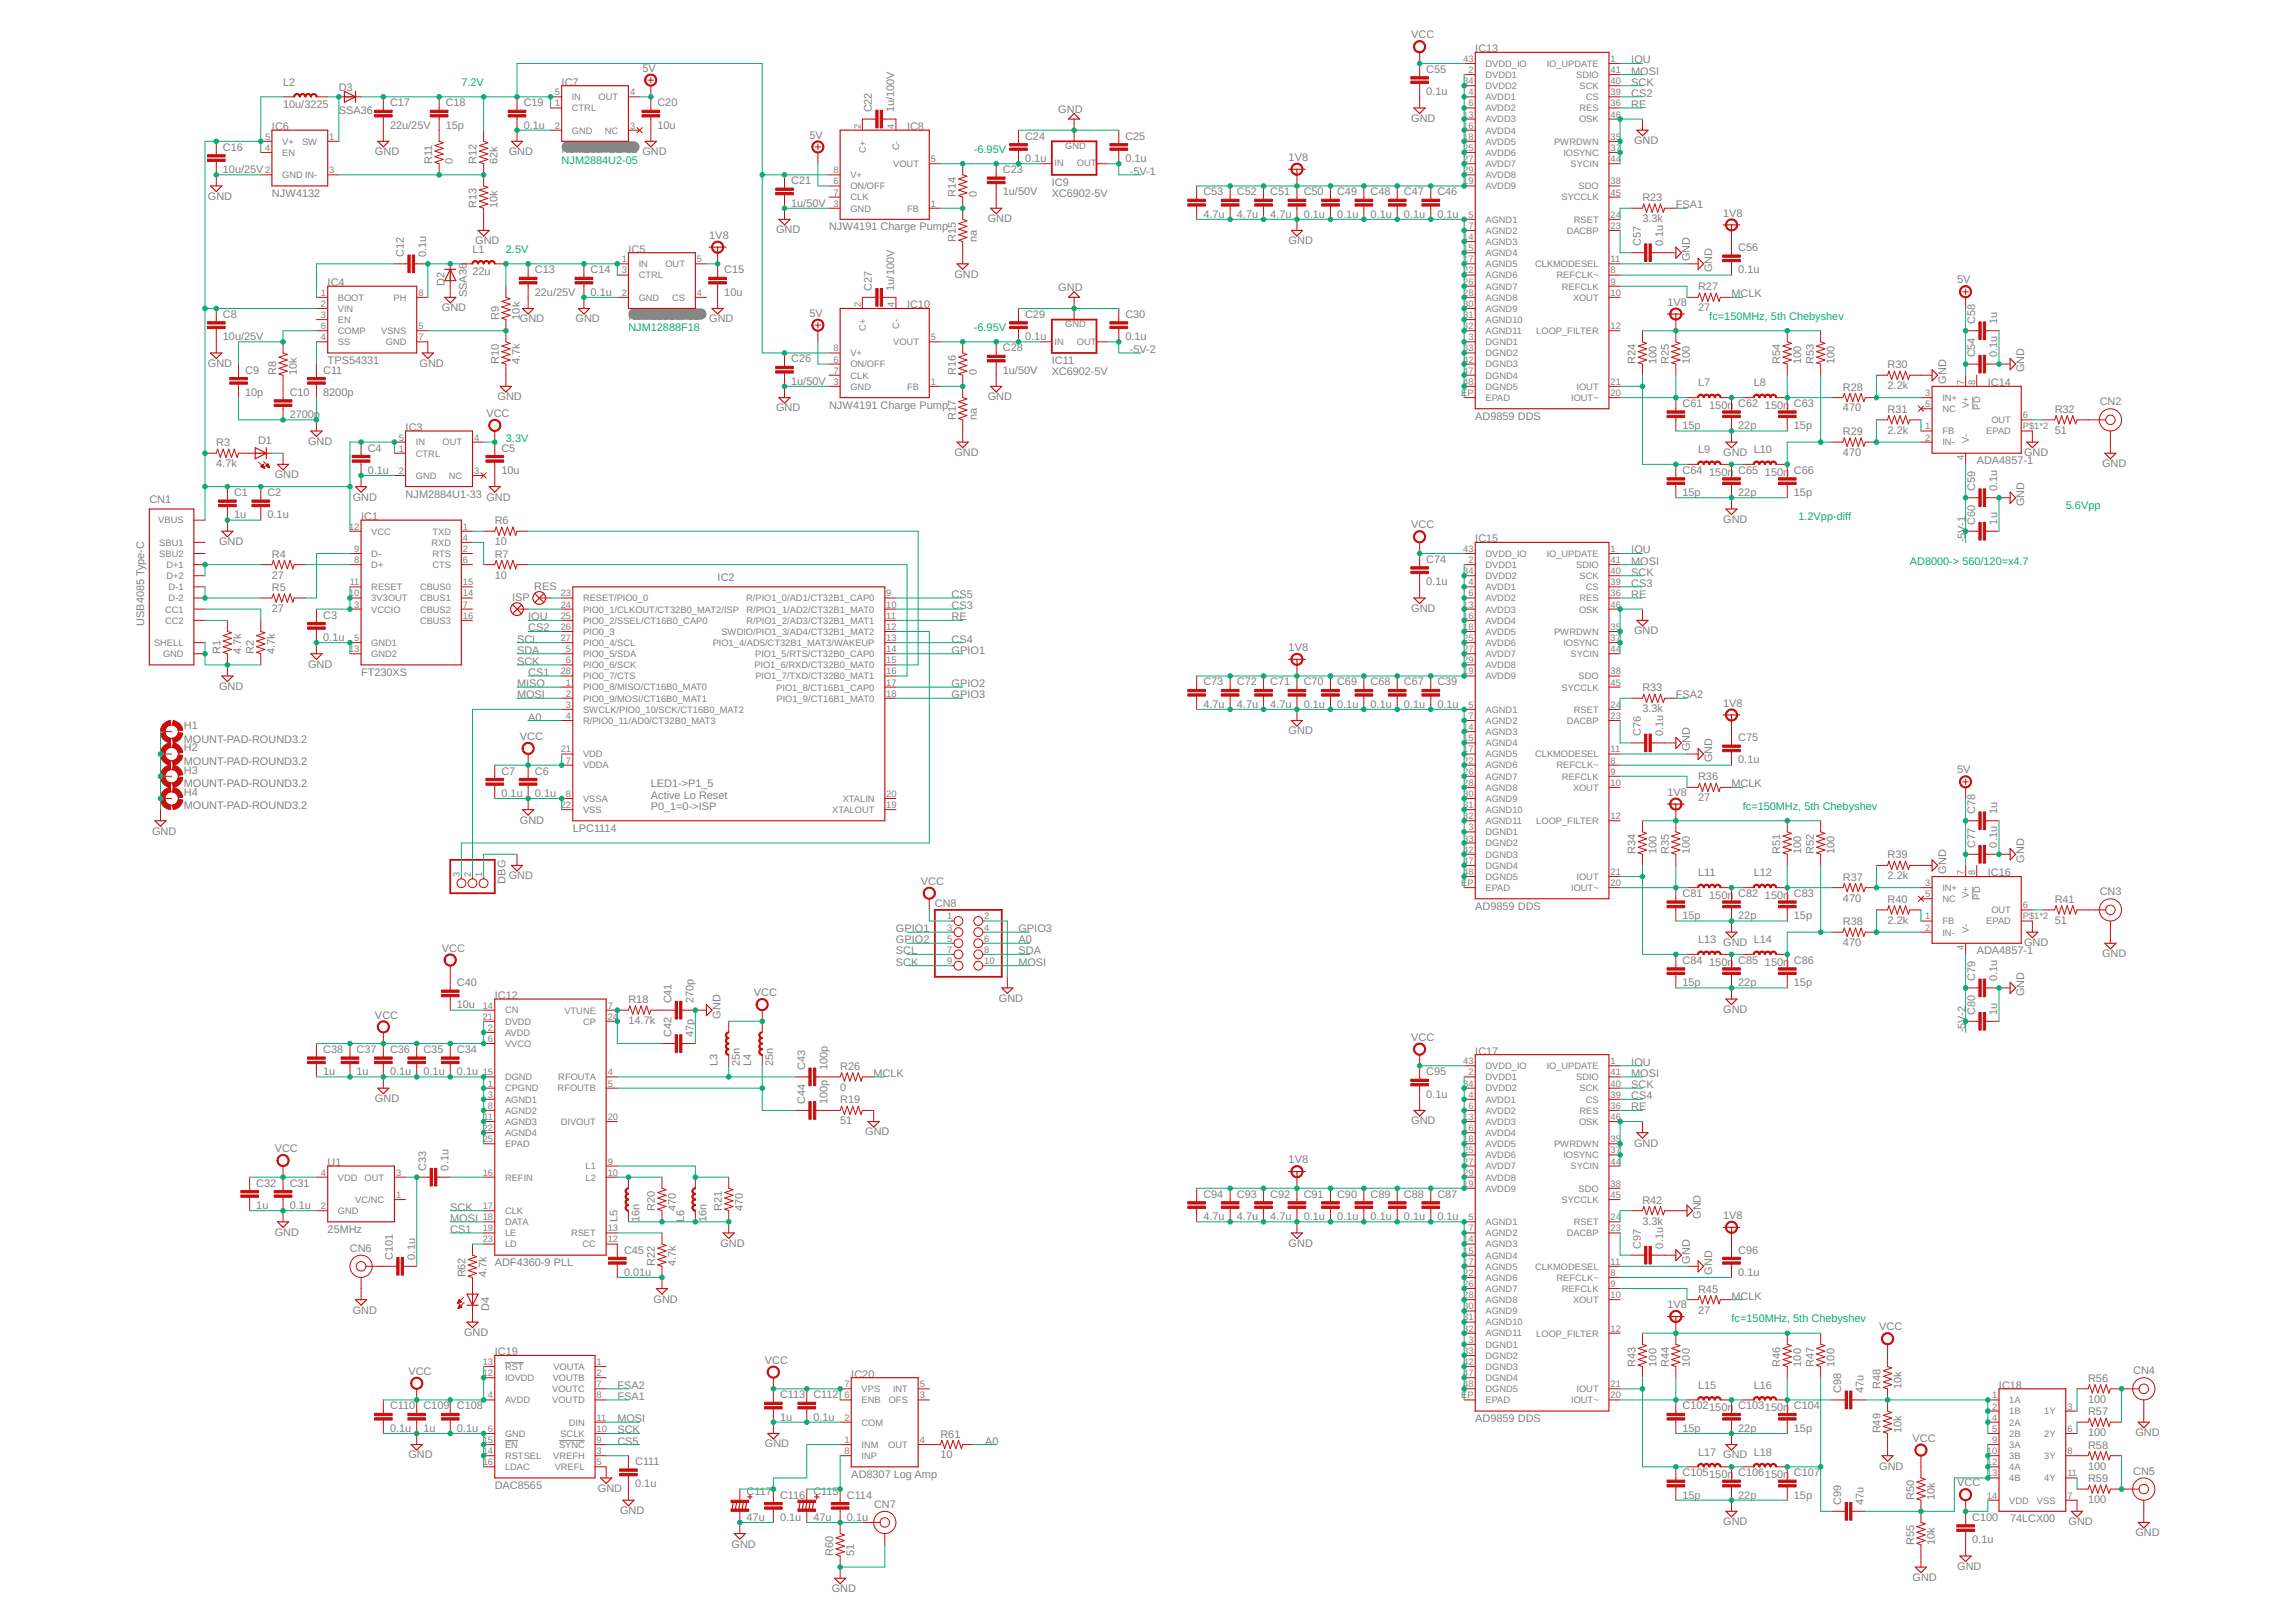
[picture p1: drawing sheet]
<svg xmlns="http://www.w3.org/2000/svg" width="297mm" height="210mm" viewBox="0 0 297 210" stroke-linecap="round" stroke-linejoin="round" font-family="sans-serif">
<defs><g id="words">
<g font-size="1.4" fill="#808080">
<text x="182.6" y="5">VCC</text>
<text x="36.6" y="11.1">L2</text>
<text x="43.8" y="11.8">D3</text>
<text x="72.7" y="11.1">IC7</text>
<text x="83.1" y="9.3">5V</text>
<text x="184.5" y="9.4">C55</text>
<text x="190.9" y="6.8">IC13</text>
<text x="211" y="9.6">MOSI</text>
<text x="211" y="11.1">SCK</text>
<text x="211" y="8.2">IOU</text>
<text x="35.2" y="16.9">I</text>
<text x="35.6" y="16.9">C6</text>
<text x="36.6" y="14">10u/3225</text>
<text x="43.8" y="14.7">SSA36</text>
<text x="50.5" y="16.6">22u/25V</text>
<text x="50.5" y="13.8">C17</text>
<text x="57.7" y="16.6">15p</text>
<text x="57.7" y="13.8">C18</text>
<text x="67.8" y="16.6">0.1u</text>
<text x="67.8" y="13.8">C19</text>
<text x="85.1" y="16.6">10u</text>
<text x="85.1" y="13.8">C20</text>
<text x="104.7" y="17.9">5V</text>
<text x="112.8" y="14.5" transform="rotate(-90 112.8 14.5)">C22</text>
<text x="115.7" y="14.5" transform="rotate(-90 115.7 14.5)">1u/100V</text>
<text x="117.3" y="16.9">IC8</text>
<text x="136.9" y="14.6">GND</text>
<text x="182.6" y="15.8">GND</text>
<text x="184.5" y="12.3">0.1u</text>
<text x="211" y="14">RE</text>
<text x="211" y="12.5">CS2</text>
<text x="28.8" y="22.4">10u/25V</text>
<text x="28.8" y="19.5">C16</text>
<text x="48.5" y="20.1">GND</text>
<text x="55.9" y="21.2" transform="rotate(-90 55.9 21.2)">R11</text>
<text x="58.6" y="21.2" transform="rotate(-90 58.6 21.2)">0</text>
<text x="61.7" y="21.2" transform="rotate(-90 61.7 21.2)">R12</text>
<text x="64.4" y="21.2" transform="rotate(-90 64.4 21.2)">62k</text>
<text x="65.8" y="20.1">GND</text>
<text x="72.7" y="19.7">NJM2884U1-33</text>
<text x="83.1" y="20.1">GND</text>
<text x="102.4" y="23.8">C21</text>
<text x="129.7" y="22.4">C23</text>
<text x="132.6" y="21">0.1u</text>
<text x="132.6" y="18.1">C24</text>
<text x="145.6" y="21">0.1u</text>
<text x="145.6" y="18.1">C25</text>
<text x="146.2" y="22.6">-5V-1</text>
<text x="166.7" y="20.8">1V8</text>
<text x="211.4" y="18.7">GND</text>
<text x="26.9" y="25.9">GND</text>
<text x="35.2" y="25.5">NJW4132</text>
<text x="61.7" y="26.9" transform="rotate(-90 61.7 26.9)">R13</text>
<text x="64.4" y="26.9" transform="rotate(-90 64.4 26.9)">10k</text>
<text x="102.4" y="26.7">1u/50V</text>
<text x="107.3" y="29.8">NJW4191 Charge Pump</text>
<text x="123.7" y="25.5" transform="rotate(-90 123.7 25.5)">R14</text>
<text x="126.4" y="25.5" transform="rotate(-90 126.4 25.5)">0</text>
<text x="127.8" y="28.7">GND</text>
<text x="129.7" y="25.3">1u/50V</text>
<text x="136.1" y="25.5">XC6902-5V</text>
<text x="136.1" y="24.1">IC9</text>
<text x="155.7" y="28.2">4.7u</text>
<text x="155.7" y="25.3">C53</text>
<text x="160" y="28.2">4.7u</text>
<text x="160" y="25.3">C52</text>
<text x="164.3" y="28.2">4.7u</text>
<text x="164.3" y="25.3">C51</text>
<text x="168.7" y="28.2">0.1u</text>
<text x="168.7" y="25.3">C50</text>
<text x="173" y="28.2">0.1u</text>
<text x="173" y="25.3">C49</text>
<text x="177.3" y="28.2">0.1u</text>
<text x="177.3" y="25.3">C48</text>
<text x="181.6" y="28.2">0.1u</text>
<text x="181.6" y="25.3">C47</text>
<text x="186" y="28.2">0.1u</text>
<text x="186" y="25.3">C46</text>
<text x="212.5" y="28.7">3.3k</text>
<text x="212.5" y="26">R23</text>
<text x="216.8" y="26.9">FSA1</text>
<text x="222.9" y="28">1V8</text>
<text x="52.3" y="33.3" transform="rotate(-90 52.3 33.3)">C12</text>
<text x="55.1" y="33.3" transform="rotate(-90 55.1 33.3)">0.1u</text>
<text x="61.1" y="35.6">22u</text>
<text x="61.1" y="32.7">L1</text>
<text x="61.5" y="31.6">GND</text>
<text x="69.2" y="35.4">C13</text>
<text x="76.4" y="35.4">C14</text>
<text x="81.3" y="32.7">I</text>
<text x="81.7" y="32.7">C5</text>
<text x="91.8" y="30.9">1V8</text>
<text x="93.7" y="35.4">C15</text>
<text x="100.4" y="30.2">GND</text>
<text x="123.5" y="36">GND</text>
<text x="123.7" y="31.3" transform="rotate(-90 123.7 31.3)">R15</text>
<text x="126.4" y="31.3" transform="rotate(-90 126.4 31.3)">na</text>
<text x="166.7" y="31.6">GND</text>
<text x="212.3" y="31.8" transform="rotate(-90 212.3 31.8)">C57</text>
<text x="215.1" y="31.8" transform="rotate(-90 215.1 31.8)">0.1u</text>
<text x="218.6" y="33.8" transform="rotate(-90 218.6 33.8)">GND</text>
<text x="221.5" y="35.2" transform="rotate(-90 221.5 35.2)">GND</text>
<text x="224.9" y="35.4">0.1u</text>
<text x="224.9" y="32.5">C56</text>
<text x="28.8" y="41.1">C8</text>
<text x="42.4" y="37">IC4</text>
<text x="57.2" y="40.3">GND</text>
<text x="57.5" y="37" transform="rotate(-90 57.5 37)">D2</text>
<text x="60.4" y="38.5" transform="rotate(-90 60.4 38.5)">SSA36</text>
<text x="64.6" y="41.4" transform="rotate(-90 64.6 41.4)">R9</text>
<text x="67.3" y="41.4" transform="rotate(-90 67.3 41.4)">10k</text>
<text x="67.3" y="41.7">GND</text>
<text x="69.2" y="38.3">22u/25V</text>
<text x="74.5" y="41.7">GND</text>
<text x="76.4" y="38.3">0.1u</text>
<text x="81.3" y="41.4">NJM12888F33</text>
<text x="91.8" y="41.7">GND</text>
<text x="93.7" y="38.3">10u</text>
<text x="104.7" y="41">5V</text>
<text x="112.8" y="37.6" transform="rotate(-90 112.8 37.6)">C27</text>
<text x="115.7" y="37.6" transform="rotate(-90 115.7 37.6)">1u/100V</text>
<text x="117.3" y="39.9">IC10</text>
<text x="132.6" y="41.1">C29</text>
<text x="136.9" y="37.7">GND</text>
<text x="145.6" y="41.1">C30</text>
<text x="215.7" y="39.6">1V8</text>
<text x="219.7" y="40.3">27</text>
<text x="219.7" y="37.6">R27</text>
<text x="224" y="38.5">MCLK</text>
<text x="253.2" y="36.7">5V</text>
<text x="255.5" y="41.9" transform="rotate(-90 255.5 41.9)">C58</text>
<text x="258.4" y="41.9" transform="rotate(-90 258.4 41.9)">1u</text>
<text x="26.9" y="47.5">GND</text>
<text x="28.8" y="44">10u/25V</text>
<text x="42.4" y="47.1">TPS54331</text>
<text x="54.3" y="47.5">GND</text>
<text x="64.6" y="47.1" transform="rotate(-90 64.6 47.1)">R10</text>
<text x="67.3" y="47.1" transform="rotate(-90 67.3 47.1)">4.7k</text>
<text x="102.4" y="46.9">C26</text>
<text x="129.7" y="45.5">C28</text>
<text x="132.6" y="44">0.1u</text>
<text x="136.1" y="47.1">IC11</text>
<text x="145.6" y="44">0.1u</text>
<text x="146.2" y="45.7">-5V-2</text>
<text x="211.6" y="47.1" transform="rotate(-90 211.6 47.1)">R24</text>
<text x="214.3" y="47.1" transform="rotate(-90 214.3 47.1)">100</text>
<text x="215.9" y="47.1" transform="rotate(-90 215.9 47.1)">R25</text>
<text x="218.6" y="47.1" transform="rotate(-90 218.6 47.1)">100</text>
<text x="230.3" y="47.1" transform="rotate(-90 230.3 47.1)">R54</text>
<text x="233" y="47.1" transform="rotate(-90 233 47.1)">100</text>
<text x="234.6" y="47.1" transform="rotate(-90 234.6 47.1)">R53</text>
<text x="237.3" y="47.1" transform="rotate(-90 237.3 47.1)">100</text>
<text x="244.2" y="47.7">R30</text>
<text x="255.5" y="46.3" transform="rotate(-90 255.5 46.3)">C54</text>
<text x="258.4" y="46.3" transform="rotate(-90 258.4 46.3)">0.1u</text>
<text x="31.7" y="51.2">10p</text>
<text x="31.7" y="48.3">C9</text>
<text x="35.7" y="48.6" transform="rotate(-90 35.7 48.6)">R8</text>
<text x="37.5" y="51.2">C10</text>
<text x="38.4" y="48.6" transform="rotate(-90 38.4 48.6)">10k</text>
<text x="41.8" y="51.2">8200p</text>
<text x="41.8" y="48.3">C11</text>
<text x="62.9" y="54">VCC</text>
<text x="64.4" y="51.8">GND</text>
<text x="100.4" y="53.2">GND</text>
<text x="102.4" y="49.8">1u/50V</text>
<text x="107.3" y="52.9">NJW4191 Charge Pump</text>
<text x="123.7" y="48.6" transform="rotate(-90 123.7 48.6)">R16</text>
<text x="126.4" y="48.6" transform="rotate(-90 126.4 48.6)">0</text>
<text x="127.8" y="51.8">GND</text>
<text x="129.7" y="48.3">1u/50V</text>
<text x="136.1" y="48.6">XC6902-5V</text>
<text x="217.7" y="52.7">C61</text>
<text x="219.7" y="50">L7</text>
<text x="221.1" y="52.9">150n C62</text>
<text x="226.9" y="50">L8</text>
<text x="228.3" y="52.9">150n C63</text>
<text x="238.4" y="53.2">470</text>
<text x="238.4" y="50.5">R28</text>
<text x="244.2" y="50.4">2.2k</text>
<text x="244.2" y="53.4">R31</text>
<text x="251.8" y="49.6" transform="rotate(-90 251.8 49.6)">GND</text>
<text x="257.2" y="50">IC14</text>
<text x="261.9" y="48.2" transform="rotate(-90 261.9 48.2)">GND</text>
<text x="265.8" y="53.4">R32</text>
<text x="271.7" y="52.5">CN2</text>
<text x="28" y="57.8">R3</text>
<text x="33.4" y="57.5">D1</text>
<text x="37.5" y="54.1">2700p</text>
<text x="39.9" y="57.6">GND</text>
<text x="47.6" y="58.4">C4</text>
<text x="52.5" y="55.8">IC3</text>
<text x="64.9" y="58.4">C5</text>
<text x="123.5" y="59">GND</text>
<text x="123.7" y="54.3" transform="rotate(-90 123.7 54.3)">R17</text>
<text x="126.4" y="54.3" transform="rotate(-90 126.4 54.3)">na</text>
<text x="190.9" y="54.3">AD9859 DDS</text>
<text x="217.7" y="55.6">15p</text>
<text x="219.7" y="58.7">L9</text>
<text x="222.9" y="59">GND</text>
<text x="224.9" y="55.6">22p</text>
<text x="226.9" y="58.7">L10</text>
<text x="232.1" y="55.6">15p</text>
<text x="238.4" y="59">470</text>
<text x="238.4" y="56.3">R29</text>
<text x="244.2" y="56.1">2.2k</text>
<text x="261.9" y="59">GND</text>
<text x="265.8" y="56.1">51</text>
<text x="19.3" y="65.1">CN1</text>
<text x="28" y="60.5">4.7k</text>
<text x="30.3" y="64.2">C1</text>
<text x="34.6" y="64.2">C2</text>
<text x="35.5" y="61.9">GND</text>
<text x="45.6" y="64.8">GND</text>
<text x="47.6" y="61.3">0.1u</text>
<text x="52.5" y="64.4">NJM2884U1-33</text>
<text x="62.9" y="64.8">GND</text>
<text x="64.9" y="61.3">10u</text>
<text x="217.7" y="64.2">15p</text>
<text x="217.7" y="61.3">C64</text>
<text x="221.1" y="61.5">150n C65</text>
<text x="224.9" y="64.2">22p</text>
<text x="228.3" y="61.5">150n C66</text>
<text x="232.1" y="64.2">15p</text>
<text x="255.5" y="63.6" transform="rotate(-90 255.5 63.6)">C59</text>
<text x="255.7" y="60.1">ADA4857-1</text>
<text x="258.4" y="63.6" transform="rotate(-90 258.4 63.6)">0.1u</text>
<text x="261.9" y="65.5" transform="rotate(-90 261.9 65.5)">GND</text>
<text x="271.9" y="60.5">GND</text>
<text x="28.3" y="70.5">GND</text>
<text x="30.3" y="67.1">1u</text>
<text x="34.6" y="67.1">0.1u</text>
<text x="46.7" y="67.3">IC1</text>
<text x="64" y="70.5">10</text>
<text x="64" y="67.8">R6</text>
<text x="182.6" y="68.4">VCC</text>
<text x="190.9" y="70.2">IC15</text>
<text x="211" y="71.6">IOU</text>
<text x="222.9" y="67.7">GND</text>
<text x="254.3" y="70.2" transform="rotate(-90 254.3 70.2)">-5V-1</text>
<text x="255.5" y="67.9" transform="rotate(-90 255.5 67.9)">C60</text>
<text x="258.4" y="67.9" transform="rotate(-90 258.4 67.9)">1u</text>
<text x="35.2" y="74.9">27</text>
<text x="35.2" y="72.2">R4</text>
<text x="35.2" y="76.5">R5</text>
<text x="64" y="74.9">10</text>
<text x="64" y="72.2">R7</text>
<text x="66.2" y="77.8">ISP</text>
<text x="69.1" y="76.3">RES</text>
<text x="92.8" y="75.2">IC2</text>
<text x="123.1" y="77.4">CS5</text>
<text x="184.5" y="75.7">0.1u</text>
<text x="184.5" y="72.9">C74</text>
<text x="211" y="73.1">MOSI</text>
<text x="211" y="74.5">SCK</text>
<text x="211" y="77.4">RE</text>
<text x="211" y="76">CS3</text>
<text x="18.6" y="81" transform="rotate(-90 18.6 81)">USB4085 Type-C</text>
<text x="35.2" y="79.2">27</text>
<text x="41.8" y="82.9">0.1u</text>
<text x="41.8" y="80.1">C3</text>
<text x="66.9" y="83.2">SCL</text>
<text x="68.3" y="81.7">CS2</text>
<text x="68.3" y="80.3">IOU</text>
<text x="123.1" y="80.3">RE</text>
<text x="123.1" y="83.2">CS4</text>
<text x="123.1" y="78.8">CS3</text>
<text x="182.6" y="79.2">GND</text>
<text x="211.4" y="82.1">GND</text>
<text x="28.3" y="89.3">GND</text>
<text x="28.5" y="84.6" transform="rotate(-90 28.5 84.6)">R1</text>
<text x="31.2" y="84.6" transform="rotate(-90 31.2 84.6)">4.7k</text>
<text x="32.8" y="84.6" transform="rotate(-90 32.8 84.6)">R2</text>
<text x="35.5" y="84.6" transform="rotate(-90 35.5 84.6)">4.7k</text>
<text x="39.9" y="86.4">GND</text>
<text x="46.7" y="87.5">FT230XS</text>
<text x="66.9" y="88.9">MISO</text>
<text x="66.9" y="86">SCK</text>
<text x="66.9" y="84.6">SDA</text>
<text x="68.3" y="87.5">CS1</text>
<text x="123.1" y="88.9">GPIO2</text>
<text x="123.1" y="84.6">GPIO1</text>
<text x="155.7" y="88.7">C73</text>
<text x="160" y="88.7">C72</text>
<text x="164.3" y="88.7">C71</text>
<text x="166.7" y="84.2">1V8</text>
<text x="168.7" y="88.7">C70</text>
<text x="173" y="88.7">C69</text>
<text x="177.3" y="88.7">C68</text>
<text x="181.6" y="88.7">C67</text>
<text x="186" y="88.7">C39</text>
<text x="212.5" y="89.5">R33</text>
<text x="23.8" y="94.4">H1</text>
<text x="66.9" y="90.4">MOSI</text>
<text x="67.3" y="95.8">VCC</text>
<text x="68.3" y="93.2">A0</text>
<text x="123.1" y="90.4">GPIO3</text>
<text x="155.7" y="91.6">4.7u</text>
<text x="160" y="91.6">4.7u</text>
<text x="164.3" y="91.6">4.7u</text>
<text x="166.7" y="95">GND</text>
<text x="168.7" y="91.6">0.1u</text>
<text x="173" y="91.6">0.1u</text>
<text x="177.3" y="91.6">0.1u</text>
<text x="181.6" y="91.6">0.1u</text>
<text x="186" y="91.6">0.1u</text>
<text x="212.3" y="95.3" transform="rotate(-90 212.3 95.3)">C76</text>
<text x="212.5" y="92.2">3.3k</text>
<text x="215.1" y="95.3" transform="rotate(-90 215.1 95.3)">0.1u</text>
<text x="216.8" y="90.4">FSA2</text>
<text x="222.9" y="91.4">1V8</text>
<text x="224.9" y="95.9">C75</text>
<text x="23.8" y="96.1">MOUNT-PAD-ROUND3.2</text>
<text x="23.8" y="99">MOUNT-PAD-ROUND3.2</text>
<text x="23.8" y="101.9">MOUNT-PAD-ROUND3.2</text>
<text x="23.8" y="97.2">H2</text>
<text x="23.8" y="100.1">H3</text>
<text x="64.9" y="100.2">C7</text>
<text x="69.2" y="100.2">C6</text>
<text x="84.2" y="101.9">LED1-&gt;P1_5</text>
<text x="218.6" y="97.2" transform="rotate(-90 218.6 97.2)">GND</text>
<text x="219.7" y="101">R36</text>
<text x="221.5" y="98.7" transform="rotate(-90 221.5 98.7)">GND</text>
<text x="224" y="101.9">MCLK</text>
<text x="224.9" y="98.8">0.1u</text>
<text x="253.2" y="100.1">5V</text>
<text x="23.8" y="104.7">MOUNT-PAD-ROUND3.2</text>
<text x="23.8" y="103">H4</text>
<text x="64.9" y="103.1">0.1u</text>
<text x="67.3" y="106.6">GND</text>
<text x="69.2" y="103.1">0.1u</text>
<text x="74.1" y="107.7">LPC1114</text>
<text x="84.2" y="103.3">Active Lo Reset</text>
<text x="84.2" y="104.8">P0_1=0-&gt;ISP</text>
<text x="215.7" y="103">1V8</text>
<text x="219.7" y="103.7">27</text>
<text x="255.5" y="105.4" transform="rotate(-90 255.5 105.4)">C78</text>
<text x="258.4" y="105.4" transform="rotate(-90 258.4 105.4)">1u</text>
<text x="19.7" y="108">GND</text>
<text x="65.8" y="113.8">GND</text>
<text x="211.6" y="110.5" transform="rotate(-90 211.6 110.5)">R34</text>
<text x="214.3" y="110.5" transform="rotate(-90 214.3 110.5)">100</text>
<text x="215.9" y="110.5" transform="rotate(-90 215.9 110.5)">R35</text>
<text x="218.6" y="110.5" transform="rotate(-90 218.6 110.5)">100</text>
<text x="219.7" y="113.4">L11</text>
<text x="226.9" y="113.4">L12</text>
<text x="230.3" y="110.5" transform="rotate(-90 230.3 110.5)">R51</text>
<text x="233" y="110.5" transform="rotate(-90 233 110.5)">100</text>
<text x="234.6" y="110.5" transform="rotate(-90 234.6 110.5)">R52</text>
<text x="237.3" y="110.5" transform="rotate(-90 237.3 110.5)">100</text>
<text x="238.4" y="114">R37</text>
<text x="244.2" y="113.8">2.2k</text>
<text x="244.2" y="111.1">R39</text>
<text x="251.8" y="113.1" transform="rotate(-90 251.8 113.1)">GND</text>
<text x="255.5" y="109.7" transform="rotate(-90 255.5 109.7)">C77</text>
<text x="257.2" y="113.4">IC16</text>
<text x="258.4" y="109.7" transform="rotate(-90 258.4 109.7)">0.1u</text>
<text x="261.9" y="111.6" transform="rotate(-90 261.9 111.6)">GND</text>
<text x="65.4" y="114.3" transform="rotate(-90 65.4 114.3)">DBG</text>
<text x="119.1" y="114.5">VCC</text>
<text x="120.9" y="117.4">CN8</text>
<text x="190.9" y="117.8">AD9859 DDS</text>
<text x="217.7" y="119">15p</text>
<text x="217.7" y="116.1">C81</text>
<text x="221.1" y="116.3">150n C82</text>
<text x="224.9" y="119">22p</text>
<text x="228.3" y="116.3">150n C83</text>
<text x="232.1" y="119">15p</text>
<text x="238.4" y="116.7">470</text>
<text x="238.4" y="119.7">R38</text>
<text x="244.2" y="119.6">2.2k</text>
<text x="244.2" y="116.8">R40</text>
<text x="265.8" y="119.6">51</text>
<text x="265.8" y="116.8">R41</text>
<text x="271.7" y="115.9">CN3</text>
<text x="57.2" y="123.2">VCC</text>
<text x="115.9" y="125">SCK</text>
<text x="115.9" y="123.5">SCL</text>
<text x="115.9" y="122.1">GPIO2</text>
<text x="115.9" y="120.6">GPIO1</text>
<text x="131.8" y="125">MOSI</text>
<text x="131.8" y="122.1">A0</text>
<text x="131.8" y="123.5">SDA</text>
<text x="131.8" y="120.6">GPIO3</text>
<text x="217.7" y="124.7">C84</text>
<text x="219.7" y="122.1">L13</text>
<text x="221.1" y="125">150n C85</text>
<text x="222.9" y="122.4">GND</text>
<text x="226.9" y="122.1">L14</text>
<text x="228.3" y="125">150n C86</text>
<text x="238.4" y="122.4">470</text>
<text x="255.7" y="123.5">ADA4857-1</text>
<text x="261.9" y="122.4">GND</text>
<text x="271.9" y="123.9">GND</text>
<text x="48.5" y="131.8">VCC</text>
<text x="59.1" y="130.5">10u</text>
<text x="59.1" y="127.6">C40</text>
<text x="64" y="129.3">IC12</text>
<text x="81.3" y="129.8">R18</text>
<text x="86.9" y="129.9" transform="rotate(-90 86.9 129.9)">C41</text>
<text x="89.7" y="129.9" transform="rotate(-90 89.7 129.9)">270p</text>
<text x="93.2" y="131.8" transform="rotate(-90 93.2 131.8)">GND</text>
<text x="97.5" y="128.9">VCC</text>
<text x="129.2" y="129.6">GND</text>
<text x="217.7" y="127.6">15p</text>
<text x="222.9" y="131.1">GND</text>
<text x="224.9" y="127.6">22p</text>
<text x="232.1" y="127.6">15p</text>
<text x="255.5" y="131.3" transform="rotate(-90 255.5 131.3)">C80</text>
<text x="255.5" y="127" transform="rotate(-90 255.5 127)">C79</text>
<text x="258.4" y="131.3" transform="rotate(-90 258.4 131.3)">1u</text>
<text x="258.4" y="127" transform="rotate(-90 258.4 127)">0.1u</text>
<text x="261.9" y="128.9" transform="rotate(-90 261.9 128.9)">GND</text>
<text x="41.8" y="136.3">C38</text>
<text x="46.1" y="136.3">C37</text>
<text x="50.5" y="136.3">C36</text>
<text x="54.8" y="136.3">C35</text>
<text x="59.1" y="136.3">C34</text>
<text x="81.3" y="132.5">14.7k</text>
<text x="86.9" y="134.2" transform="rotate(-90 86.9 134.2)">C42</text>
<text x="89.7" y="134.2" transform="rotate(-90 89.7 134.2)">47p</text>
<text x="92.8" y="137.9" transform="rotate(-90 92.8 137.9)">L3</text>
<text x="95.7" y="137.9" transform="rotate(-90 95.7 137.9)">25n</text>
<text x="97.2" y="137.9" transform="rotate(-90 97.2 137.9)">L4</text>
<text x="100" y="137.9" transform="rotate(-90 100 137.9)">25n</text>
<text x="182.6" y="134.7">VCC</text>
<text x="190.9" y="136.5">I</text>
<text x="191.3" y="136.5">C17</text>
<text x="211" y="137.9">IOU</text>
<text x="254.3" y="133.6" transform="rotate(-90 254.3 133.6)">-5V-2</text>
<text x="41.8" y="139.2">1u</text>
<text x="46.1" y="139.2">1u</text>
<text x="48.5" y="142.6">GND</text>
<text x="50.5" y="139.2">0.1u</text>
<text x="54.8" y="139.2">0.1u</text>
<text x="59.1" y="139.2">0.1u</text>
<text x="104.2" y="142.8" transform="rotate(-90 104.2 142.8)">C44</text>
<text x="104.2" y="138.5" transform="rotate(-90 104.2 138.5)">C43</text>
<text x="107" y="142.8" transform="rotate(-90 107 142.8)">100p</text>
<text x="107" y="138.5" transform="rotate(-90 107 138.5)">100p</text>
<text x="108.7" y="141.2">0</text>
<text x="108.7" y="142.8">R19</text>
<text x="108.7" y="138.5">R26</text>
<text x="113" y="139.4">MCLK</text>
<text x="184.5" y="142">0.1u</text>
<text x="184.5" y="139.2">C95</text>
<text x="211" y="139.4">MOSI</text>
<text x="211" y="140.8">SCK</text>
<text x="211" y="143.7">RE</text>
<text x="211" y="142.3">CS4</text>
<text x="35.5" y="149.1">VCC</text>
<text x="108.7" y="145.5">51</text>
<text x="111.9" y="146.9">GND</text>
<text x="182.6" y="145.5">GND</text>
<text x="211.4" y="148.4">GND</text>
<text x="33.2" y="153.6">C32</text>
<text x="37.5" y="153.6">C31</text>
<text x="42.4" y="150.9">U1</text>
<text x="55.1" y="151.5" transform="rotate(-90 55.1 151.5)">C33</text>
<text x="58" y="151.5" transform="rotate(-90 58 151.5)">0.1u</text>
<text x="155.7" y="155">C94</text>
<text x="160" y="155">C93</text>
<text x="164.3" y="155">C92</text>
<text x="166.7" y="150.5">1V8</text>
<text x="168.7" y="155">C91</text>
<text x="173" y="155">C90</text>
<text x="177.3" y="155">C89</text>
<text x="181.6" y="155">C88</text>
<text x="186" y="155">C87</text>
<text x="212.5" y="155.8">R42</text>
<text x="33.2" y="156.5">1u</text>
<text x="35.5" y="159.9">GND</text>
<text x="37.5" y="156.5">0.1u</text>
<text x="42.4" y="159.6">25MHz</text>
<text x="58.2" y="158.1">MOSI</text>
<text x="58.2" y="156.7">SCK</text>
<text x="58.2" y="159.6">CS1</text>
<text x="79.9" y="158.1" transform="rotate(-90 79.9 158.1)">L5</text>
<text x="82.7" y="158.1" transform="rotate(-90 82.7 158.1)">16n</text>
<text x="84.7" y="156.7" transform="rotate(-90 84.7 156.7)">R20</text>
<text x="87.4" y="156.7" transform="rotate(-90 87.4 156.7)">470</text>
<text x="88.5" y="158.1" transform="rotate(-90 88.5 158.1)">L6</text>
<text x="91.4" y="158.1" transform="rotate(-90 91.4 158.1)">16n</text>
<text x="93.2" y="161.4">GND</text>
<text x="93.4" y="156.7" transform="rotate(-90 93.4 156.7)">R21</text>
<text x="96.1" y="156.7" transform="rotate(-90 96.1 156.7)">470</text>
<text x="155.7" y="157.9">4.7u</text>
<text x="160" y="157.9">4.7u</text>
<text x="164.3" y="157.9">4.7u</text>
<text x="166.7" y="161.4">GND</text>
<text x="168.7" y="157.9">0.1u</text>
<text x="173" y="157.9">0.1u</text>
<text x="177.3" y="157.9">0.1u</text>
<text x="181.6" y="157.9">0.1u</text>
<text x="186" y="157.9">0.1u</text>
<text x="212.3" y="161.6" transform="rotate(-90 212.3 161.6)">C97</text>
<text x="212.5" y="158.5">3.3k</text>
<text x="215.1" y="161.6" transform="rotate(-90 215.1 161.6)">0.1u</text>
<text x="220.1" y="157.7" transform="rotate(-90 220.1 157.7)">GND</text>
<text x="222.9" y="157.7">1V8</text>
<text x="45.3" y="162">CN6</text>
<text x="50.8" y="163" transform="rotate(-90 50.8 163)">C101</text>
<text x="53.7" y="163" transform="rotate(-90 53.7 163)">0.1u</text>
<text x="60.2" y="165.3" transform="rotate(-90 60.2 165.3)">R62</text>
<text x="62.9" y="165.3" transform="rotate(-90 62.9 165.3)">4.7k</text>
<text x="64" y="163.9">ADF4360-9 PLL</text>
<text x="80.7" y="165.1">0.01u</text>
<text x="80.7" y="162.2">C45</text>
<text x="84.7" y="163.9" transform="rotate(-90 84.7 163.9)">R22</text>
<text x="87.4" y="163.9" transform="rotate(-90 87.4 163.9)">4.7k</text>
<text x="218.6" y="163.5" transform="rotate(-90 218.6 163.5)">GND</text>
<text x="219.7" y="167.3">R45</text>
<text x="221.5" y="165" transform="rotate(-90 221.5 165)">GND</text>
<text x="224.9" y="165.1">0.1u</text>
<text x="224.9" y="162.2">C96</text>
<text x="45.6" y="170">GND</text>
<text x="60" y="172.9">GND</text>
<text x="63.3" y="169.6" transform="rotate(-90 63.3 169.6)">D4</text>
<text x="84.6" y="168.6">GND</text>
<text x="215.7" y="169.3">1V8</text>
<text x="219.7" y="170">27</text>
<text x="224" y="168.2">MCLK</text>
<text x="243.1" y="172.2">VCC</text>
<text x="52.8" y="177.9">VCC</text>
<text x="64" y="175.4">IC19</text>
<text x="79.9" y="179.7">FSA2</text>
<text x="99" y="176.5">VCC</text>
<text x="110.1" y="178.3">I</text>
<text x="110.5" y="178.3">C20</text>
<text x="211.6" y="176.8" transform="rotate(-90 211.6 176.8)">R43</text>
<text x="214.3" y="176.8" transform="rotate(-90 214.3 176.8)">100</text>
<text x="215.9" y="176.8" transform="rotate(-90 215.9 176.8)">R44</text>
<text x="218.6" y="176.8" transform="rotate(-90 218.6 176.8)">100</text>
<text x="219.7" y="179.7">L15</text>
<text x="226.9" y="179.7">L16</text>
<text x="230.3" y="176.8" transform="rotate(-90 230.3 176.8)">R46</text>
<text x="233" y="176.8" transform="rotate(-90 233 176.8)">100</text>
<text x="234.6" y="176.8" transform="rotate(-90 234.6 176.8)">R47</text>
<text x="237.3" y="176.8" transform="rotate(-90 237.3 176.8)">100</text>
<text x="243.3" y="179.7" transform="rotate(-90 243.3 179.7)">R48</text>
<text x="246" y="179.7" transform="rotate(-90 246 179.7)">10k</text>
<text x="258.6" y="179.7">I</text>
<text x="259" y="179.7">C18</text>
<text x="270.1" y="178.8">R56</text>
<text x="276" y="177.9">CN4</text>
<text x="50.5" y="185.3">0.1u</text>
<text x="50.5" y="182.4">C110</text>
<text x="54.8" y="185.3">1u</text>
<text x="54.8" y="182.4">C109 C108</text>
<text x="59.1" y="185.3">0.1u</text>
<text x="79.9" y="184.1">MOSI</text>
<text x="79.9" y="185.5">SCK</text>
<text x="79.9" y="181.2">FSA1</text>
<text x="100.9" y="183.8">1u</text>
<text x="100.9" y="181">C113</text>
<text x="105.2" y="183.8">0.1u</text>
<text x="105.2" y="181">C112</text>
<text x="190.9" y="184.1">AD9859 DDS</text>
<text x="217.7" y="185.3">15p</text>
<text x="217.7" y="182.4">C102150n C103150n C104</text>
<text x="224.9" y="185.3">22p</text>
<text x="232.1" y="185.3">15p</text>
<text x="238.2" y="180.3" transform="rotate(-90 238.2 180.3)">C98</text>
<text x="241.1" y="180.3" transform="rotate(-90 241.1 180.3)">47u</text>
<text x="243.3" y="185.5" transform="rotate(-90 243.3 185.5)">R49</text>
<text x="246" y="185.5" transform="rotate(-90 246 185.5)">10k</text>
<text x="270.1" y="181.5">100</text>
<text x="270.1" y="185.9">100</text>
<text x="270.1" y="183.2">R57</text>
<text x="276.3" y="185.9">GND</text>
<text x="52.8" y="188.7">GND</text>
<text x="79.9" y="186.9">CS5</text>
<text x="82.2" y="189.6">C111</text>
<text x="99" y="187.3">GND</text>
<text x="110.1" y="191.3">AD8307 Log Amp</text>
<text x="121.7" y="188.7">10</text>
<text x="121.7" y="186">R61</text>
<text x="127.4" y="186.9">A0</text>
<text x="217.7" y="191">C105150n C106150n C107</text>
<text x="219.7" y="188.4">L17</text>
<text x="222.9" y="188.7">GND</text>
<text x="226.9" y="188.4">L18</text>
<text x="243.1" y="190.2">GND</text>
<text x="247.4" y="186.6">VCC</text>
<text x="270.1" y="190.2">100</text>
<text x="270.1" y="187.5">R58</text>
<text x="270.1" y="191.8">R59</text>
<text x="276" y="190.8">CN5</text>
<text x="64" y="192.7">DAC8565</text>
<text x="77.3" y="193.1">GND</text>
<text x="80.2" y="195.9">GND</text>
<text x="82.2" y="192.5">0.1u</text>
<text x="96.6" y="196.8">47u</text>
<text x="96.6" y="193.5">C117</text>
<text x="100.9" y="196.8">0.1u</text>
<text x="100.9" y="193.9">C116</text>
<text x="105.2" y="196.8">47u</text>
<text x="105.2" y="193.5">C115</text>
<text x="109.6" y="196.8">0.1u</text>
<text x="109.6" y="193.9">C114</text>
<text x="113.1" y="195.2">CN7</text>
<text x="217.7" y="193.9">15p</text>
<text x="222.9" y="197.4">GND</text>
<text x="224.9" y="193.9">22p</text>
<text x="232.1" y="193.9">15p</text>
<text x="238.2" y="194.7" transform="rotate(-90 238.2 194.7)">C99</text>
<text x="241.1" y="194.7" transform="rotate(-90 241.1 194.7)">47u</text>
<text x="247.6" y="194.1" transform="rotate(-90 247.6 194.1)">R50</text>
<text x="250.3" y="194.1" transform="rotate(-90 250.3 194.1)">10k</text>
<text x="253.2" y="192.3">VCC</text>
<text x="255.2" y="196.8">C100</text>
<text x="260.1" y="197">74LCX00</text>
<text x="267.6" y="197.4">GND</text>
<text x="270.1" y="194.5">100</text>
<text x="94.6" y="200.3">GND</text>
<text x="107.8" y="201.4" transform="rotate(-90 107.8 201.4)">R60</text>
<text x="110.5" y="201.4" transform="rotate(-90 110.5 201.4)">51</text>
<text x="247.6" y="199.9" transform="rotate(-90 247.6 199.9)">R55</text>
<text x="250.3" y="199.9" transform="rotate(-90 250.3 199.9)">10k</text>
<text x="253.2" y="203.2">GND</text>
<text x="255.2" y="199.7">0.1u</text>
<text x="276.3" y="198.8">GND</text>
<text x="107.6" y="206">GND</text>
<text x="247.4" y="204.6">GND</text>
</g>
<g font-size="1.4" fill="#0dab76">
<text x="59.7" y="11.1">7.2V</text>
<text x="72.7" y="21.2">NJM2884U2-05</text>
<text x="126" y="19.7">-6.95V</text>
<text x="65.5" y="32.7">2.5V</text>
<text x="221.1" y="41.4">fc=150MHz, 5th Chebyshev</text>
<text x="81.3" y="42.8">NJM12888F18</text>
<text x="126" y="42.8">-6.95V</text>
<text x="65.5" y="57.2">3.3V</text>
<text x="267.3" y="65.9">5.6Vpp</text>
<text x="232.7" y="67.3">1.2Vpp-diff</text>
<text x="247.1" y="73.1">AD8000-&gt; 560/120=x4.7</text>
<text x="225.5" y="104.8">fc=150MHz, 5th Chebyshev</text>
<text x="224" y="171.1">fc=150MHz, 5th Chebyshev</text>
</g>
<g font-size="1.2" fill="#808080">
<text x="189.3" y="10.9">34</text>
<text x="189.3" y="8">43</text>
<text x="190" y="9.4">2</text>
<text x="192.2" y="10.1">DVDD1</text>
<text x="192.2" y="11.5">DVDD2</text>
<text x="192.2" y="8.6">DVDD_IO</text>
<text x="200.1" y="8.6">IO_UPDATE</text>
<text x="203.9" y="10.1">SDIO</text>
<text x="204.4" y="11.5">SCK</text>
<text x="208.4" y="8">1</text>
<text x="208.4" y="9.4">41</text>
<text x="208.4" y="10.9">40</text>
<text x="71.8" y="12.3">5</text>
<text x="71.8" y="16.7">2</text>
<text x="71.8" y="13.8">1</text>
<text x="74" y="13">IN</text>
<text x="74" y="17.3">GND</text>
<text x="74" y="14.4">CTRL</text>
<text x="77.4" y="13">OUT</text>
<text x="78.2" y="17.3">NC</text>
<text x="81.5" y="12.3">4</text>
<text x="81.5" y="16.7">3</text>
<text x="111.4" y="16.7" transform="rotate(-90 111.4 16.7)">2</text>
<text x="115.7" y="16.7" transform="rotate(-90 115.7 16.7)">4</text>
<text x="189.3" y="15.2">13</text>
<text x="189.3" y="16.7">16</text>
<text x="190" y="12.3">4</text>
<text x="190" y="13.8">6</text>
<text x="192.2" y="13">AVDD1</text>
<text x="192.2" y="14.4">AVDD2</text>
<text x="192.2" y="15.8">AVDD3</text>
<text x="192.2" y="17.3">AVDD4</text>
<text x="204.3" y="15.8">OSK</text>
<text x="204.4" y="14.4">RES</text>
<text x="205.2" y="13">CS</text>
<text x="208.4" y="12.3">39</text>
<text x="208.4" y="13.8">36</text>
<text x="208.4" y="15.2">46</text>
<text x="34.3" y="18.1">5</text>
<text x="34.3" y="22.4">2</text>
<text x="34.3" y="19.5">4</text>
<text x="36.5" y="18.7">V+</text>
<text x="36.5" y="23.1">GND IN-</text>
<text x="36.5" y="20.2">EN</text>
<text x="39.1" y="18.7">SW</text>
<text x="42.6" y="18.1">1</text>
<text x="42.6" y="22.4">3</text>
<text x="107.8" y="23.9">6</text>
<text x="107.8" y="22.4">8</text>
<text x="110" y="23.1">V+</text>
<text x="112" y="19.7" transform="rotate(-90 112 19.7)">C+</text>
<text x="115.6" y="21.6">VOUT</text>
<text x="116.3" y="19.5" transform="rotate(-90 116.3 19.5)">C-</text>
<text x="120.4" y="21">5</text>
<text x="136.4" y="21.5">IN</text>
<text x="137.8" y="19.3">GND</text>
<text x="139.3" y="21.5">OUT</text>
<text x="189.3" y="18.1">18</text>
<text x="189.3" y="19.5">25</text>
<text x="189.3" y="21">27</text>
<text x="189.3" y="22.4">29</text>
<text x="189.3" y="23.9">19</text>
<text x="192.2" y="18.7">AVDD5</text>
<text x="192.2" y="20.2">AVDD6</text>
<text x="192.2" y="21.6">AVDD7</text>
<text x="192.2" y="23.1">AVDD8</text>
<text x="201.1" y="18.7">PWRDWN</text>
<text x="202.3" y="20.2">IOSYNC</text>
<text x="203.2" y="21.6">SYCIN</text>
<text x="208.4" y="19.5">37</text>
<text x="208.4" y="23.9">38</text>
<text x="208.4" y="18.1">35</text>
<text x="208.4" y="21">44</text>
<text x="107.8" y="26.7">3</text>
<text x="107.8" y="25.3">7</text>
<text x="110" y="24.5">ON/OFF</text>
<text x="110" y="27.4">GND</text>
<text x="110" y="25.9">CLK</text>
<text x="117.4" y="27.4">FB</text>
<text x="120.4" y="26.7">1</text>
<text x="190" y="28.2">5</text>
<text x="190" y="29.6">7</text>
<text x="192.2" y="24.5">AVDD9</text>
<text x="192.2" y="28.8">AGND1</text>
<text x="202" y="25.9">SYCCLK</text>
<text x="203.6" y="28.8">RSET</text>
<text x="204.2" y="24.5">SDO</text>
<text x="208.4" y="25.3">45</text>
<text x="208.4" y="28.2">24</text>
<text x="208.4" y="29.6">23</text>
<text x="80.4" y="33.9">1</text>
<text x="80.4" y="35.4">3</text>
<text x="82.6" y="34.6">IN</text>
<text x="86.1" y="34.6">OUT</text>
<text x="90.2" y="33.9">5</text>
<text x="189.3" y="31.1">14</text>
<text x="189.3" y="32.5">15</text>
<text x="189.3" y="33.9">17</text>
<text x="189.3" y="35.4">22</text>
<text x="192.2" y="30.3">AGND2</text>
<text x="192.2" y="31.7">AGND3</text>
<text x="192.2" y="33.1">AGND4</text>
<text x="192.2" y="34.6">AGND5</text>
<text x="198.6" y="34.6">CLKMODESEL</text>
<text x="202.7" y="30.3">DACBP</text>
<text x="208.4" y="35.4">8</text>
<text x="208.4" y="33.9">11</text>
<text x="41.5" y="38.3">1</text>
<text x="41.5" y="39.7">2</text>
<text x="41.5" y="41.2">3</text>
<text x="43.7" y="38.9">BOOT</text>
<text x="43.7" y="40.3">VIN</text>
<text x="43.7" y="41.8">EN</text>
<text x="50.9" y="38.9">PH</text>
<text x="54.1" y="38.3">8</text>
<text x="80.4" y="38.3">2</text>
<text x="82.6" y="38.9">GND</text>
<text x="82.6" y="36">CTRL</text>
<text x="87" y="38.9">CS</text>
<text x="90.2" y="38.3">4</text>
<text x="111.4" y="39.7" transform="rotate(-90 111.4 39.7)">2</text>
<text x="115.7" y="39.7" transform="rotate(-90 115.7 39.7)">4</text>
<text x="189.3" y="36.8">26</text>
<text x="189.3" y="38.3">28</text>
<text x="189.3" y="39.7">30</text>
<text x="189.3" y="41.2">31</text>
<text x="192.2" y="36">AGND6</text>
<text x="192.2" y="37.5">AGND7</text>
<text x="192.2" y="38.9">AGND8</text>
<text x="192.2" y="40.3">AGND9</text>
<text x="192.2" y="41.8">AGND10</text>
<text x="201.4" y="36">REFCLK~</text>
<text x="202.1" y="37.5">REFCLK</text>
<text x="203.5" y="38.9">XOUT</text>
<text x="208.4" y="36.8">9</text>
<text x="208.4" y="38.3">10</text>
<text x="41.5" y="44">4</text>
<text x="41.5" y="42.6">6</text>
<text x="43.7" y="44.7">SS</text>
<text x="43.7" y="43.2">COMP</text>
<text x="49.3" y="43.2">VSNS</text>
<text x="49.9" y="44.7">GND</text>
<text x="54.1" y="44">7</text>
<text x="54.1" y="42.6">5</text>
<text x="107.8" y="46.9">6</text>
<text x="107.8" y="45.5">8</text>
<text x="110" y="47.6">ON/OFF</text>
<text x="110" y="46.1">V+</text>
<text x="112" y="42.8" transform="rotate(-90 112 42.8)">C+</text>
<text x="115.6" y="44.7">VOUT</text>
<text x="116.3" y="42.5" transform="rotate(-90 116.3 42.5)">C-</text>
<text x="120.4" y="44">5</text>
<text x="136.4" y="44.6">IN</text>
<text x="137.8" y="42.4">GND</text>
<text x="139.3" y="44.6">OUT</text>
<text x="189.3" y="42.6">32</text>
<text x="189.3" y="45.5">33</text>
<text x="189.3" y="46.9">42</text>
<text x="190" y="44">3</text>
<text x="192.2" y="43.2">AGND11</text>
<text x="192.2" y="44.7">DGND1</text>
<text x="192.2" y="46.1">DGND2</text>
<text x="192.2" y="47.6">DGND3</text>
<text x="198.7" y="43.2">LOOP_FILTER</text>
<text x="208.4" y="42.6">12</text>
<text x="107.8" y="49.8">3</text>
<text x="107.8" y="48.4">7</text>
<text x="110" y="50.4">GND</text>
<text x="110" y="49">CLK</text>
<text x="117.4" y="50.4">FB</text>
<text x="120.4" y="49.8">1</text>
<text x="189.1" y="51.2">EP</text>
<text x="189.3" y="48.4">47</text>
<text x="189.3" y="49.8">48</text>
<text x="192.2" y="49">DGND4</text>
<text x="192.2" y="50.4">DGND5</text>
<text x="192.2" y="51.9">EPAD</text>
<text x="203.3" y="51.9">IOUT~</text>
<text x="204" y="50.4">IOUT</text>
<text x="208.4" y="51.2">20</text>
<text x="208.4" y="49.8">21</text>
<text x="249.1" y="51.2">3</text>
<text x="249.1" y="52.7">5</text>
<text x="251.3" y="51.9">IN+</text>
<text x="251.3" y="53.3">NC</text>
<text x="254.1" y="49.8" transform="rotate(-90 254.1 49.8)">7</text>
<text x="254.7" y="52.8" transform="rotate(-90 254.7 52.8)">V+</text>
<text x="255.5" y="49.8" transform="rotate(-90 255.5 49.8)">8</text>
<text x="256.2" y="53" transform="rotate(-90 256.2 53)">PD</text>
<text x="51.6" y="57">5</text>
<text x="51.6" y="58.5">1</text>
<text x="53.8" y="57.6">IN</text>
<text x="53.8" y="59.1">CTRL</text>
<text x="57.3" y="57.6">OUT</text>
<text x="61.3" y="57">4</text>
<text x="249.1" y="57">2</text>
<text x="249.1" y="55.6">1</text>
<text x="251.3" y="57.6">IN-</text>
<text x="251.3" y="56.2">FB</text>
<text x="254.1" y="59.5" transform="rotate(-90 254.1 59.5)">4</text>
<text x="254.7" y="57.3" transform="rotate(-90 254.7 57.3)">V-</text>
<text x="257" y="56.2">EPAD</text>
<text x="257.6" y="54.8">OUT</text>
<text x="261.7" y="54.1">6</text>
<text x="261.7" y="55.6">P$1*2</text>
<text x="51.6" y="61.3">2</text>
<text x="53.8" y="62">GND</text>
<text x="58.1" y="62">NC</text>
<text x="61.3" y="61.3">3</text>
<text x="20.5" y="67.7">VBUS</text>
<text x="20.6" y="70.6">SBU1</text>
<text x="45.2" y="68.5">12</text>
<text x="45.8" y="71.4">9</text>
<text x="48" y="69.2">VCC</text>
<text x="55.8" y="70.6">RXD</text>
<text x="56" y="69.2">TXD</text>
<text x="59.9" y="68.5">1</text>
<text x="59.9" y="70">4</text>
<text x="59.9" y="71.4">2</text>
<text x="189.3" y="71.4">43</text>
<text x="208.4" y="71.4">1</text>
<text x="20.6" y="72.1">SBU2</text>
<text x="21.5" y="73.5">D+1</text>
<text x="21.5" y="74.9">D+2</text>
<text x="21.8" y="76.4">D-1</text>
<text x="21.8" y="77.8">D-2</text>
<text x="45.2" y="77.2">10</text>
<text x="45.2" y="75.7">11</text>
<text x="45.8" y="72.9">8</text>
<text x="48" y="77.8">3V3OUT</text>
<text x="48" y="73.5">D+</text>
<text x="48" y="72.1">D-</text>
<text x="48" y="76.4">RESET</text>
<text x="54.3" y="76.4">CBUS0</text>
<text x="54.3" y="77.8">CBUS1</text>
<text x="55.9" y="73.5">CTS</text>
<text x="56" y="72.1">RTS</text>
<text x="59.9" y="72.9">6</text>
<text x="59.9" y="75.7">15</text>
<text x="59.9" y="77.2">14</text>
<text x="72.5" y="77.2">23</text>
<text x="75.4" y="77.8">RESET/PIO0_0</text>
<text x="96.5" y="77.8">R/PIO1_0/AD1/CT32B1_CAP0</text>
<text x="114.7" y="77.2">9</text>
<text x="189.3" y="74.3">34</text>
<text x="190" y="75.7">4</text>
<text x="190" y="77.2">6</text>
<text x="190" y="72.9">2</text>
<text x="192.2" y="76.4">AVDD1</text>
<text x="192.2" y="77.8">AVDD2</text>
<text x="192.2" y="73.5">DVDD1</text>
<text x="192.2" y="74.9">DVDD2</text>
<text x="192.2" y="72.1">DVDD_IO</text>
<text x="200.1" y="72.1">IO_UPDATE</text>
<text x="203.9" y="73.5">SDIO</text>
<text x="204.4" y="74.9">SCK</text>
<text x="204.4" y="77.8">RES</text>
<text x="205.2" y="76.4">CS</text>
<text x="208.4" y="72.9">41</text>
<text x="208.4" y="74.3">40</text>
<text x="208.4" y="75.7">39</text>
<text x="208.4" y="77.2">36</text>
<text x="19.9" y="83.6">SHELL</text>
<text x="21.4" y="79.3">CC1</text>
<text x="21.4" y="80.7">CC2</text>
<text x="45.8" y="78.6">3</text>
<text x="45.8" y="83">5</text>
<text x="48" y="79.3">VCCIO</text>
<text x="48" y="83.6">GND1</text>
<text x="54.3" y="79.3">CBUS2</text>
<text x="54.3" y="80.7">CBUS3</text>
<text x="59.9" y="78.6">7</text>
<text x="59.9" y="80.1">16</text>
<text x="72.5" y="78.6">24</text>
<text x="72.5" y="80.1">25</text>
<text x="72.5" y="81.5">26</text>
<text x="72.5" y="83">27</text>
<text x="75.4" y="79.3">PIO0_1/CLKOUT/CT32B0_MAT2/ISP</text>
<text x="75.4" y="80.7">PIO0_2/SSEL/CT16B0_CAP0</text>
<text x="75.4" y="82.1">PIO0_3</text>
<text x="75.4" y="83.6">PIO0_4/SCL</text>
<text x="92.2" y="83.6">PIO1_4/AD5/CT32B1_MAT3/WAKEUP</text>
<text x="93.3" y="82.2">SWDIO/PIO1_3/AD4/CT32B1_MAT2</text>
<text x="96.6" y="79.3">R/PIO1_1/AD2/CT32B1_MAT0</text>
<text x="96.6" y="80.7">R/PIO1_2/AD3/CT32B1_MAT1</text>
<text x="114.7" y="78.6">10</text>
<text x="114.7" y="80.1">11</text>
<text x="114.7" y="81.5">12</text>
<text x="114.7" y="83">13</text>
<text x="189.3" y="78.6">13</text>
<text x="189.3" y="80.1">16</text>
<text x="189.3" y="81.5">18</text>
<text x="189.3" y="83">25</text>
<text x="192.2" y="79.3">AVDD3</text>
<text x="192.2" y="80.7">AVDD4</text>
<text x="192.2" y="82.1">AVDD5</text>
<text x="192.2" y="83.6">AVDD6</text>
<text x="201.1" y="82.2">PWRDWN</text>
<text x="202.3" y="83.6">IOSYNC</text>
<text x="204.3" y="79.3">OSK</text>
<text x="208.4" y="83">37</text>
<text x="208.4" y="81.5">35</text>
<text x="208.4" y="78.6">46</text>
<text x="21.1" y="85">GND</text>
<text x="45.2" y="84.4">13</text>
<text x="48" y="85">GND2</text>
<text x="72.5" y="87.3">28</text>
<text x="73.2" y="84.4">5</text>
<text x="73.2" y="85.8">6</text>
<text x="73.2" y="88.7">1</text>
<text x="75.4" y="85">PIO0_5/SDA</text>
<text x="75.4" y="86.5">PIO0_6/SCK</text>
<text x="75.4" y="87.9">PIO0_7/CTS</text>
<text x="75.4" y="89.4">PIO0_8/MISO/CT16B0_MAT0</text>
<text x="97.6" y="86.5">PIO1_6/RXD/CT32B0_MAT0</text>
<text x="97.7" y="85">PIO1_5/RTS/CT32B0_CAP0</text>
<text x="97.7" y="87.9">PIO1_7/TXD/CT32B0_MAT1</text>
<text x="100.4" y="89.4">PIO1_8/CT16B1_CAP0</text>
<text x="114.7" y="88.7">17</text>
<text x="114.7" y="84.4">14</text>
<text x="114.7" y="85.8">15</text>
<text x="114.7" y="87.3">16</text>
<text x="189.3" y="84.4">27</text>
<text x="189.3" y="85.8">29</text>
<text x="189.3" y="87.3">19</text>
<text x="192.2" y="85">AVDD7</text>
<text x="192.2" y="86.5">AVDD8</text>
<text x="192.2" y="87.9">AVDD9</text>
<text x="202" y="89.4">SYCCLK</text>
<text x="203.2" y="85">SYCIN</text>
<text x="204.2" y="87.9">SDO</text>
<text x="208.4" y="87.3">38</text>
<text x="208.4" y="84.4">44</text>
<text x="208.4" y="88.7">45</text>
<text x="73.2" y="90.2">2</text>
<text x="73.2" y="91.6">3</text>
<text x="73.2" y="93">4</text>
<text x="75.4" y="90.8">PIO0_9/MOSI/CT16B0_MAT1</text>
<text x="75.4" y="92.2">SWCLK/PIO0_10/SCK/CT16B0_MAT2</text>
<text x="75.4" y="93.7">R/PIO0_11/AD0/CT32B0_MAT3</text>
<text x="100.5" y="90.8">PIO1_9/CT16B1_MAT0</text>
<text x="114.7" y="90.2">18</text>
<text x="189.3" y="94.5">14</text>
<text x="189.3" y="95.9">15</text>
<text x="190" y="91.6">5</text>
<text x="190" y="93">7</text>
<text x="192.2" y="92.2">AGND1</text>
<text x="192.2" y="93.7">AGND2</text>
<text x="192.2" y="95.1">AGND3</text>
<text x="202.7" y="93.7">DACBP</text>
<text x="203.6" y="92.2">RSET</text>
<text x="208.4" y="91.6">24</text>
<text x="208.4" y="93">23</text>
<text x="72.5" y="97.4">21</text>
<text x="73.2" y="98.8">7</text>
<text x="75.4" y="99.4">VDDA</text>
<text x="75.4" y="98">VDD</text>
<text x="189.3" y="97.4">17</text>
<text x="189.3" y="98.8">22</text>
<text x="189.3" y="100.3">26</text>
<text x="189.3" y="101.7">28</text>
<text x="192.2" y="96.6">AGND4</text>
<text x="192.2" y="98">AGND5</text>
<text x="192.2" y="99.4">AGND6</text>
<text x="192.2" y="100.9">AGND7</text>
<text x="198.6" y="98">CLKMODESEL</text>
<text x="201.4" y="99.4">REFCLK~</text>
<text x="202.1" y="100.9">REFCLK</text>
<text x="208.4" y="98.8">8</text>
<text x="208.4" y="100.3">9</text>
<text x="208.4" y="101.7">10</text>
<text x="208.4" y="97.4">11</text>
<text x="72.5" y="104.6">22</text>
<text x="73.2" y="103.1">8</text>
<text x="75.4" y="103.8">VSSA</text>
<text x="75.4" y="105.2">VSS</text>
<text x="107.7" y="105.2">XTALOUT</text>
<text x="109" y="103.8">XTALIN</text>
<text x="114.7" y="103.1">20</text>
<text x="114.7" y="104.6">19</text>
<text x="189.3" y="103.1">30</text>
<text x="189.3" y="104.6">31</text>
<text x="189.3" y="106">32</text>
<text x="190" y="107.5">3</text>
<text x="192.2" y="102.3">AGND8</text>
<text x="192.2" y="103.8">AGND9</text>
<text x="192.2" y="105.2">AGND10</text>
<text x="192.2" y="106.7">AGND11</text>
<text x="198.7" y="106.7">LOOP_FILTER</text>
<text x="203.5" y="102.3">XOUT</text>
<text x="208.4" y="106">12</text>
<text x="59.5" y="113.5" transform="rotate(-90 59.5 113.5)">3</text>
<text x="60.9" y="113.5" transform="rotate(-90 60.9 113.5)">2</text>
<text x="62.4" y="113.5" transform="rotate(-90 62.4 113.5)">1</text>
<text x="189.3" y="108.9">33</text>
<text x="189.3" y="110.3">42</text>
<text x="189.3" y="111.8">47</text>
<text x="189.3" y="113.2">48</text>
<text x="192.2" y="108.1">DGND1</text>
<text x="192.2" y="109.5">DGND2</text>
<text x="192.2" y="111">DGND3</text>
<text x="192.2" y="112.4">DGND4</text>
<text x="192.2" y="113.9">DGND5</text>
<text x="204" y="113.9">IOUT</text>
<text x="208.4" y="113.2">21</text>
<text x="254.1" y="113.2" transform="rotate(-90 254.1 113.2)">7</text>
<text x="255.5" y="113.2" transform="rotate(-90 255.5 113.2)">8</text>
<text x="122.5" y="119">1</text>
<text x="127.3" y="119">2</text>
<text x="189.1" y="114.7">EP</text>
<text x="192.2" y="115.3">EPAD</text>
<text x="203.3" y="115.3">IOUT~</text>
<text x="208.4" y="114.7">20</text>
<text x="249.1" y="114.7">3</text>
<text x="249.1" y="119">1</text>
<text x="249.1" y="116.1">5</text>
<text x="251.3" y="115.3">IN+</text>
<text x="251.3" y="119.6">FB</text>
<text x="251.3" y="116.7">NC</text>
<text x="254.7" y="116.3" transform="rotate(-90 254.7 116.3)">V+</text>
<text x="256.2" y="116.4" transform="rotate(-90 256.2 116.4)">PD</text>
<text x="257" y="119.6">EPAD</text>
<text x="257.6" y="118.2">OUT</text>
<text x="261.7" y="117.5">6</text>
<text x="261.7" y="119">P$1*2</text>
<text x="122.5" y="120.4">3</text>
<text x="122.5" y="121.9">5</text>
<text x="122.5" y="123.3">7</text>
<text x="122.5" y="124.8">9</text>
<text x="127.3" y="120.4">4</text>
<text x="127.3" y="121.9">6</text>
<text x="127.3" y="123.3">8</text>
<text x="127.3" y="124.8">10</text>
<text x="249.1" y="120.4">2</text>
<text x="251.3" y="121.1">IN-</text>
<text x="254.1" y="123" transform="rotate(-90 254.1 123)">4</text>
<text x="254.7" y="120.7" transform="rotate(-90 254.7 120.7)">V-</text>
<text x="62.5" y="132">21</text>
<text x="62.5" y="130.5">14</text>
<text x="65.3" y="131.2">CN</text>
<text x="73" y="131.2">VTUNE</text>
<text x="78.6" y="130.5">7</text>
<text x="78.6" y="132">24</text>
<text x="63.1" y="133.4">2</text>
<text x="63.1" y="134.8">6</text>
<text x="65.3" y="134">AVDD</text>
<text x="65.3" y="132.6">DVDD</text>
<text x="65.3" y="135.5">VVCO</text>
<text x="75.4" y="132.6">CP</text>
<text x="189.3" y="137.7">43</text>
<text x="208.4" y="137.7">1</text>
<text x="62.5" y="139.2">15</text>
<text x="63.1" y="143.5">8</text>
<text x="63.1" y="142.1">3</text>
<text x="63.1" y="140.6">1</text>
<text x="65.3" y="142.7">AGND1</text>
<text x="65.3" y="139.8">DGND</text>
<text x="65.3" y="141.2">CPGND</text>
<text x="72.1" y="141.2">RFOUTB</text>
<text x="72.2" y="139.8">RFOUTA</text>
<text x="78.6" y="139.2">4</text>
<text x="78.6" y="140.6">5</text>
<text x="189.3" y="140.6">34</text>
<text x="190" y="142.1">4</text>
<text x="190" y="143.5">6</text>
<text x="190" y="139.2">2</text>
<text x="192.2" y="142.7">AVDD1</text>
<text x="192.2" y="139.8">DVDD1</text>
<text x="192.2" y="141.2">DVDD2</text>
<text x="192.2" y="138.4">DVDD_IO</text>
<text x="200.1" y="138.4">IO_UPDATE</text>
<text x="203.9" y="139.8">SDIO</text>
<text x="204.4" y="141.2">SCK</text>
<text x="205.2" y="142.7">CS</text>
<text x="208.4" y="139.2">41</text>
<text x="208.4" y="140.6">40</text>
<text x="208.4" y="142.1">39</text>
<text x="208.4" y="143.5">36</text>
<text x="62.5" y="147.8">25</text>
<text x="62.5" y="146.4">22</text>
<text x="62.5" y="144.9">11</text>
<text x="65.3" y="148.5">EPAD</text>
<text x="65.3" y="147">AGND4</text>
<text x="65.3" y="145.6">AGND3</text>
<text x="65.3" y="144.1">AGND2</text>
<text x="72.6" y="145.6">DIVOUT</text>
<text x="78.6" y="144.9">20</text>
<text x="189.3" y="144.9">13</text>
<text x="189.3" y="146.4">16</text>
<text x="189.3" y="147.8">18</text>
<text x="189.3" y="149.3">25</text>
<text x="192.2" y="144.1">AVDD2</text>
<text x="192.2" y="145.6">AVDD3</text>
<text x="192.2" y="147">AVDD4</text>
<text x="192.2" y="148.5">AVDD5</text>
<text x="192.2" y="149.9">AVDD6</text>
<text x="201.1" y="148.5">PWRDWN</text>
<text x="202.3" y="149.9">IOSYNC</text>
<text x="204.3" y="145.6">OSK</text>
<text x="204.4" y="144.1">RES</text>
<text x="208.4" y="149.3">37</text>
<text x="208.4" y="147.8">35</text>
<text x="208.4" y="144.9">46</text>
<text x="41.5" y="152.1">4</text>
<text x="43.7" y="152.8">VDD</text>
<text x="46" y="155.7">VC/NC</text>
<text x="47.2" y="152.8">OUT</text>
<text x="51.2" y="155">1</text>
<text x="51.2" y="152.1">3</text>
<text x="62.5" y="152.1">16</text>
<text x="65.3" y="152.8">REFIN</text>
<text x="75.7" y="151.3">L1</text>
<text x="75.7" y="152.8">L2</text>
<text x="78.6" y="150.7">9</text>
<text x="78.6" y="152.1">10</text>
<text x="189.3" y="150.7">27</text>
<text x="189.3" y="152.1">29</text>
<text x="189.3" y="153.6">19</text>
<text x="192.2" y="151.3">AVDD7</text>
<text x="192.2" y="152.8">AVDD8</text>
<text x="192.2" y="154.2">AVDD9</text>
<text x="202" y="155.7">SYCCLK</text>
<text x="203.2" y="151.3">SYCIN</text>
<text x="204.2" y="154.2">SDO</text>
<text x="208.4" y="153.6">38</text>
<text x="208.4" y="150.7">44</text>
<text x="208.4" y="155">45</text>
<text x="41.5" y="156.5">2</text>
<text x="43.7" y="157.1">GND</text>
<text x="62.5" y="156.5">17</text>
<text x="62.5" y="157.9">18</text>
<text x="62.5" y="160.8">23</text>
<text x="62.5" y="159.3">19</text>
<text x="65.3" y="157.1">CLK</text>
<text x="65.3" y="158.5">DATA</text>
<text x="65.3" y="161.4">LD</text>
<text x="65.3" y="160">LE</text>
<text x="73.9" y="160">RSET</text>
<text x="75.4" y="161.4">CC</text>
<text x="78.6" y="159.3">13</text>
<text x="78.6" y="160.8">12</text>
<text x="189.3" y="160.8">14</text>
<text x="190" y="157.9">5</text>
<text x="190" y="159.3">7</text>
<text x="192.2" y="158.5">AGND1</text>
<text x="192.2" y="160">AGND2</text>
<text x="192.2" y="161.4">AGND3</text>
<text x="202.7" y="160">DACBP</text>
<text x="203.6" y="158.5">RSET</text>
<text x="208.4" y="157.9">24</text>
<text x="208.4" y="159.3">23</text>
<text x="189.3" y="162.2">15</text>
<text x="189.3" y="163.7">17</text>
<text x="189.3" y="165.1">22</text>
<text x="189.3" y="166.6">26</text>
<text x="189.3" y="168">28</text>
<text x="192.2" y="162.9">AGND4</text>
<text x="192.2" y="164.3">AGND5</text>
<text x="192.2" y="165.7">AGND6</text>
<text x="192.2" y="167.2">AGND7</text>
<text x="198.6" y="164.3">CLKMODESEL</text>
<text x="201.4" y="165.8">REFCLK~</text>
<text x="202.1" y="167.2">REFCLK</text>
<text x="208.4" y="165.1">8</text>
<text x="208.4" y="166.6">9</text>
<text x="208.4" y="168">10</text>
<text x="208.4" y="163.7">11</text>
<text x="189.3" y="169.4">30</text>
<text x="189.3" y="170.9">31</text>
<text x="189.3" y="172.3">32</text>
<text x="190" y="173.8">3</text>
<text x="192.2" y="168.6">AGND8</text>
<text x="192.2" y="170.1">AGND9</text>
<text x="192.2" y="171.5">AGND10</text>
<text x="192.2" y="173">AGND11</text>
<text x="198.7" y="173">LOOP_FILTER</text>
<text x="203.5" y="168.6">XOUT</text>
<text x="208.4" y="172.3">12</text>
<text x="62.5" y="178.1">12</text>
<text x="62.5" y="176.6">13</text>
<text x="65.3" y="178.7">IOVDD</text>
<text x="65.3" y="177.3">RST</text>
<text x="71.5" y="178.7">VOUTB</text>
<text x="71.6" y="177.3">VOUTA</text>
<text x="77.2" y="176.6">1</text>
<text x="77.2" y="178.1">2</text>
<text x="77.2" y="179.5">7</text>
<text x="109.3" y="179.5">7</text>
<text x="119" y="179.5">5</text>
<text x="189.3" y="175.2">33</text>
<text x="189.3" y="176.6">42</text>
<text x="189.3" y="178.1">47</text>
<text x="189.3" y="179.5">48</text>
<text x="192.2" y="174.4">DGND1</text>
<text x="192.2" y="175.8">DGND2</text>
<text x="192.2" y="177.3">DGND3</text>
<text x="192.2" y="178.7">DGND4</text>
<text x="208.4" y="179.5">21</text>
<text x="63.1" y="181">4</text>
<text x="63.1" y="185.3">6</text>
<text x="65.3" y="181.6">AVDD</text>
<text x="65.3" y="185.9">GND</text>
<text x="71.4" y="180.2">VOUTC</text>
<text x="71.4" y="181.6">VOUTD</text>
<text x="72.5" y="185.9">SCLK</text>
<text x="73.6" y="184.5">DIN</text>
<text x="77.2" y="181">8</text>
<text x="77.2" y="185.3">10</text>
<text x="77.2" y="183.9">11</text>
<text x="109.3" y="183.9">2</text>
<text x="109.3" y="181">6</text>
<text x="111.5" y="184.5">COM</text>
<text x="111.5" y="181.6">ENB</text>
<text x="111.5" y="180.2">VPS</text>
<text x="115" y="181.6">OFS</text>
<text x="115.5" y="180.2">INT</text>
<text x="119" y="181">3</text>
<text x="189.1" y="181">EP</text>
<text x="192.2" y="180.2">DGND5</text>
<text x="192.2" y="181.6">EPAD</text>
<text x="203.3" y="181.6">IOUT~</text>
<text x="204" y="180.2">IOUT</text>
<text x="208.4" y="181">20</text>
<text x="257.7" y="181">1</text>
<text x="257.7" y="182.4">2</text>
<text x="257.7" y="183.9">4</text>
<text x="257.7" y="185.3">5</text>
<text x="259.9" y="181.6">1A</text>
<text x="259.9" y="183">1B</text>
<text x="259.9" y="184.5">2A</text>
<text x="259.9" y="185.9">2B</text>
<text x="264.5" y="183">1Y</text>
<text x="264.5" y="185.9">2Y</text>
<text x="267.5" y="182.4">3</text>
<text x="267.5" y="185.3">6</text>
<text x="62.5" y="189.6">16</text>
<text x="62.5" y="186.7">15</text>
<text x="62.5" y="188.2">14</text>
<text x="65.3" y="190.3">LDAC</text>
<text x="65.3" y="187.4">EN</text>
<text x="65.3" y="188.8">RSTSEL</text>
<text x="71.6" y="188.8">VREFH</text>
<text x="71.8" y="190.3">VREFL</text>
<text x="72.3" y="187.4">SYNC</text>
<text x="77.2" y="188.2">3</text>
<text x="77.2" y="189.6">5</text>
<text x="77.2" y="186.7">9</text>
<text x="109.3" y="188.2">8</text>
<text x="109.3" y="186.7">1</text>
<text x="111.5" y="188.8">INP</text>
<text x="111.5" y="187.4">INM</text>
<text x="114.9" y="187.4">OUT</text>
<text x="119" y="186.7">4</text>
<text x="257.1" y="188.2">10</text>
<text x="257.1" y="189.6">12</text>
<text x="257.1" y="191.1">13</text>
<text x="257.7" y="186.7">9</text>
<text x="259.9" y="187.4">3A</text>
<text x="259.9" y="188.8">3B</text>
<text x="259.9" y="190.3">4A</text>
<text x="259.9" y="191.7">4B</text>
<text x="264.5" y="188.8">3Y</text>
<text x="264.5" y="191.7">4Y</text>
<text x="267.5" y="188.2">8</text>
<text x="267.5" y="191.1">11</text>
<text x="257.1" y="193.9">14</text>
<text x="259.9" y="194.6">VDD</text>
<text x="263.5" y="194.6">VSS</text>
<text x="267.5" y="193.9">7</text>
</g>
</g></defs>
<path d="M73.4 19h8.6M82 40.6h8.7" fill="none" stroke="#808080" stroke-width="1.5"/>
<path d="M255.2 51.3v1.7M255.2 114.7v1.7M65.3 176.3h2.5M65.3 186.4h1.7M72.3 186.4h3.3" fill="none" stroke="#808080" stroke-width=".13"/>
<g fill="none" stroke="#c90d0c" stroke-width=".15">
<path d="M35.2 16.8h7.2v7.3h-7.2zM44.6 11.8l1.4 .7-1.4 .8zM46 11.8v1.5M48.9 18.3h1.4l-.7 .7zM66.2 18.3h1.4l-.7 .7zM72.7 11.1h8.6v7.2h-8.6zM83.5 18.3h1.4l-.7 .7zM108.7 16.8h11.5v11.6h-11.5zM139 14.7l.7 .7h-1.5zM182.9 14h1.5l-.7 .7zM190.9 6.8h17.3v46.1h-17.3zM211.8 16.8h1.4l-.7 .8z"/>
<path d="M27.2 24.1h1.5l-.7 .7zM42.4 37h11.5v8.7h-11.5zM57.5 34.9h1.5M57.5 38.5h1.5l-.7 .7zM58.3 34.9l.7 1.4h-1.5zM61.8 29.8h1.5l-.7 .7zM67.6 39.9h1.4l-.7 .7zM74.8 39.9h1.5l-.8 .7zM81.3 32.7h8.7v7.2h-8.7zM91.8 32h2.1M92.1 39.9h1.5l-.8 .7zM92.8 32v.7"/>
<path d="M100.8 28.4h1.4l-.7 .7zM108.7 39.9h11.5v11.6h-11.5zM123.8 34.1h1.5l-.8 .8zM128.2 26.9h1.4l-.7 .8zM139 37.8l.7 .7h-1.5zM166.7 21.9h2.2M167.1 29.8h1.4l-.7 .7zM167.8 21.9v.7M216.8 32l.7 .7-.7 .7zM219.7 33.4l.7 .7-.7 .8zM222.9 29.1h2.2M224 29.1v.7"/>
<path d="M27.2 45.7h1.5l-.7 .7zM33 57.9l1.5 .8-1.5 .7zM34.5 57.9v1.5M40.2 55.8h1.5l-.8 .7zM52.5 55.8h8.6v7.2h-8.6zM54.6 45.7h1.5l-.7 .7zM64.7 50h1.5l-.8 .7zM100.8 51.5h1.4l-.7 .7zM123.8 57.2h1.5l-.8 .7zM128.2 50h1.4l-.7 .7zM215.7 40.6h2.2M216.8 40.6v.8"/>
<path d="M223.3 57.2h1.4l-.7 .7zM250 50h11.5v8.7h-11.5zM250 47.8l.7 .8-.7 .7zM260.1 46.4l.7 .7-.7 .7zM262.2 57.2h1.5l-.8 .7zM272.3 58.7h1.4l-.7 .7zM19.3 65.9h5.8v20.1h-5.8zM28.7 68.7h1.4l-.7 .8zM35.9 60.1h1.4l-.7 .7zM46 63h1.4l-.7 .7zM46.7 67.3h13v18.7h-13zM63.3 63h1.4l-.7 .7z"/>
<path d="M66.3 78.3l1.2 1.1M67.5 78.3l-1.2 1.1M69.2 76.8l1.2 1.2M70.4 76.8l-1.2 1.2M74.1 75.9h40.4v30.3h-40.4zM182.9 77.4h1.5l-.7 .7zM190.9 70.2h17.3v46.1h-17.3zM223.3 65.9h1.4l-.7 .7zM260.1 63.7l.7 .7-.7 .8zM28.7 87.5h1.4l-.7 .7zM40.2 84.6h1.5l-.8 .7zM166.7 85.3h2.2"/>
<path d="M167.1 93.2h1.4l-.7 .8zM167.8 85.3v.7M211.8 80.3h1.4l-.7 .7zM216.8 95.4l.7 .7-.7 .8zM219.7 96.9l.7 .7-.7 .7zM222.9 92.5h2.2M224 92.5v.7M20 106.2h1.5l-.7 .7zM66.2 112h1.4l-.7 .7zM67.6 104.8h1.4l-.7 .7zM215.7 104.1h2.2M216.8 104.1v.7"/>
<path d="M250 111.3l.7 .7-.7 .7zM250 113.4h11.5v8.7h-11.5zM260.1 109.8l.7 .8-.7 .7zM64 129.3h14.4v33.1h-14.4zM91.4 130l.7 .7-.7 .7zM129.6 127.8h1.4l-.7 .8zM190.9 136.5h17.3v46.1h-17.3zM223.3 129.3h1.4l-.7 .7zM223.3 120.6h1.4l-.7 .7zM260.1 127.1l.7 .7-.7 .8zM262.2 120.6h1.5l-.8 .7zM272.3 122.1h1.4l-.7 .7z"/>
<path d="M35.9 158.1h1.4l-.7 .7zM42.4 150.9h8.6v7.2h-8.6zM48.9 140.8h1.4l-.7 .7zM93.6 159.6h1.4l-.7 .7zM112.3 145.1h1.4l-.7 .8zM166.7 151.6h2.2M167.1 159.6h1.4l-.7 .7zM167.8 151.6v.7M182.9 143.7h1.5l-.7 .7zM211.8 146.6h1.4l-.7 .7zM218.2 156l.8 .7-.8 .7zM222.9 158.8h2.2"/>
<path d="M224 158.8v.8M46 168.2h1.4l-.7 .7zM60.4 167.5h1.4l-.7 1.4zM60.4 168.9h1.4M60.4 171.1h1.4l-.7 .7zM64 175.4h13v15.9h-13zM84.9 166.8h1.5l-.8 .7zM110.1 178.3h8.7v11.5h-8.7zM215.7 170.4h2.2M216.8 161.7l.7 .7-.7 .8zM216.8 170.4v.7M219.7 163.2l.7 .7-.7 .7z"/>
<path d="M258.6 179.7h8.7v15.9h-8.7zM53.2 186.9h1.4l-.7 .8zM77.7 191.3h1.4l-.7 .7zM80.6 194.1h1.4l-.7 .8zM94.8 194.4l-.1 .9M95 198.5h1.4l-.7 .7zM95.3 194.4l-.2 .9M95.7 194.4l-.1 .9M96.2 194.4l-.2 .9M96.6 194.4l-.2 .9M96.7 193.7h.6M97 193.4v.6"/>
<path d="M99.3 185.5h1.5l-.7 .7zM103.5 194.4l-.1 .9M103.9 194.4l-.1 .9M104.4 194.4l-.2 .9M104.8 194.4l-.1 .9M105.2 194.4l-.1 .9M105.4 193.7h.6M105.7 193.4v.6M223.3 186.9h1.4l-.7 .8zM223.3 195.6h1.4l-.7 .7zM243.5 188.4h1.4l-.7 .7zM268 195.6h1.4l-.7 .7z"/>
<path d="M276.6 184h1.5l-.8 .8zM276.6 197h1.5l-.8 .7zM108 204.2h1.4l-.7 .8zM247.8 202.8h1.4l-.7 .7zM253.6 201.4h1.4l-.7 .7z"/>
<circle cx="66.9" cy="78.8" r=".83"/>
<circle cx="69.8" cy="77.4" r=".83"/>
</g>
<g fill="none" stroke="#c90d0c" stroke-width=".13">
<path d="M28 18.3v1.7M33.7 18.3h1.5M33.7 19.7h1.5M36.6 12.5h1.5M40.9 12.5h1.5M42.4 18.3h1.4M43.8 12.5h2.9M49.6 12.5v1.8M49.6 15.1v3.2M56.8 12.5v1.8M56.8 15.1v3.2l.5 .2-1 .3 1 .4-1 .4 1 .3-1 .4 1 .3-1 .4 .5 .2v1.4M62.6 16.8v1.5l.5 .2-1.1 .3 1.1 .4-1.1 .4 1.1 .3-1.1 .4 1.1 .3-1.1 .4 .6 .2v2.9l.5 .1-1.1 .4 1.1 .4-1.1 .3 1.1 .4-1.1 .3 1.1 .4-1.1 .4 .6 .1v2.9"/>
<path d="M66.9 12.5v1.8M66.9 15.1v3.2M71.2 12.5h1.5M71.2 16.8h1.5M71.2 14h1.5M81.3 12.5h1.4M81.3 16.8h1.4M82.4 16.5l.7 .7M83.1 16.5l-.7 .7M83.8 10.4h.8M84.2 10v.7M84.2 11.1v3.2"/>
<path d="M84.2 15.1v3.2M105.5 19h.7M105.8 18.6v.8M105.8 19.7v1.5M113.3 15.4h-1.7v1.4M114.2 15.4h1.7v1.4M131.8 16.8v1.8M131.8 19.5v1.7M139 15.4v2.9M144.7 16.8v1.8M144.7 19.5v1.7M183.7 6.8v3.1"/>
<path d="M183.7 10.8v3.2M189.4 18.3h1.5M189.4 19.7h1.5M189.4 12.5h1.5M189.4 16.8h1.5M189.4 14h1.5M189.4 15.4h1.5M189.4 9.7h1.5M189.4 11.1h1.5M189.4 8.2h1.5M208.2 18.3h1.4M208.2 19.7h1.4"/>
<path d="M208.2 12.5h1.4M208.2 14h1.4M208.2 15.4h1.4M208.2 9.7h1.4M208.2 11.1h1.4M208.2 8.2h1.4M212.5 15.4v1.4M28 20.9v3.2M28 39.9v1.8M33.7 22.6h1.5M40.9 38.5h1.5M40.9 39.9h1.5"/>
<path d="M42.4 22.6h1.4M51 34.1h1.8M53.6 34.1h1.8M53.9 38.5h1.5M58.3 34.1v4.4M59.7 34.1h1.4M64 34.1h1.4M65.4 37v1.5l.6 .2-1.1 .3 1.1 .4-1.1 .3 1.1 .4-1.1 .3 1.1 .4-1.1 .4 .5 .2v2.8l.6 .2-1.1 .4 1.1 .3-1.1 .4 1.1 .4-1.1 .3 1.1 .4-1.1 .3 .5 .2v2.9M68.3 34.1v1.8M68.3 36.7v3.2M75.5 34.1v1.8M75.5 36.7v3.2"/>
<path d="M79.9 38.5h1.4M79.9 34.1h1.4M79.9 35.6h1.4M90 38.5h1.4M90 34.1h1.4M92.8 32.7v3.2M92.8 36.7v3.2M101.5 22.6v1.7M101.5 25.2v3.2M107.3 22.6h1.4M107.3 24.1h1.4M107.3 26.9h1.4"/>
<path d="M107.3 25.5h1.4M113.3 38.5h-1.7v1.4M114.2 38.5h1.7v1.4M120.2 26.9h1.5M120.2 21.2h1.5M124.5 21.2v1.4l.6 .2-1.1 .4 1.1 .3-1.1 .4 1.1 .3-1.1 .4 1.1 .4-1.1 .3 .5 .2v2.9l.6 .2-1.1 .3 1.1 .4-1.1 .4 1.1 .3-1.1 .4 1.1 .3-1.1 .4 .5 .2v2.8M128.9 21.2v1.7M128.9 23.8v3.1M131.8 39.9v1.8M134.6 21.2h1.5M139 38.5v2.9M141.9 21.2h1.4"/>
<path d="M144.7 39.9v1.8M154.8 24.1v1.7M154.8 26.6v1.8M159.2 24.1v1.7M159.2 26.6v1.8M163.5 24.1v1.7M163.5 26.6v1.8M167.8 22.6v3.2M167.8 26.6v3.2M172.1 24.1v1.7M172.1 26.6v1.8M176.4 24.1v1.7"/>
<path d="M176.4 26.6v1.8M180.8 24.1v1.7M180.8 26.6v1.8M185.1 24.1v1.7M185.1 26.6v1.8M189.4 38.5h1.5M189.4 39.9h1.5M189.4 34.1h1.5M189.4 35.6h1.5M189.4 22.6h1.5M189.4 24.1h1.5M189.4 21.2h1.5"/>
<path d="M189.4 28.4h1.5M189.4 29.8h1.5M189.4 31.3h1.5M189.4 32.7h1.5M189.4 37h1.5M208.2 38.5h1.4M208.2 34.1h1.4M208.2 35.6h1.4M208.2 24.1h1.4M208.2 21.2h1.4M208.2 25.5h1.4M208.2 28.4h1.4"/>
<path d="M208.2 29.8h1.4M208.2 37h1.4M211 26.9h1.5l.2-.5 .3 1.1 .4-1.1 .3 1.1 .4-1.1 .4 1.1 .3-1.1 .4 1.1 .2-.6h1.4M211 32.7h1.8M213.6 32.7h3.2M218.2 38.5h1.5l.2-.6 .3 1.1 .4-1.1 .4 1.1 .3-1.1 .4 1.1 .3-1.1 .4 1.1 .2-.5h1.4M218.2 34.1h1.5M224 29.8v3.2M224 33.9v1.7M253.9 37.8h.8M254.3 37.4v.7M254.3 38.5v1.4"/>
<path d="M26.5 58.7h1.5l.2-.6 .3 1.1 .4-1.1 .3 1.1 .4-1.1 .4 1.1 .3-1.1 .4 1.1 .2-.5h4.3M28 42.5v3.2M30.9 47.1v1.8M30.9 49.7v1.8M33.4 59.8l.8 .8M34.1 59.7l.8 .8M36.6 44.2v1.5l.6 .2-1.1 .3 1.1 .4-1.1 .3 1.1 .4-1.1 .4 1.1 .3-1.1 .4 .5 .2v3.1M36.6 52.6v1.7M36.6 58.7v1.4M40.9 47.1v1.8M40.9 49.7v1.8M40.9 54.3v1.5"/>
<path d="M40.9 41.4h1.5M40.9 44.2h1.5M40.9 42.8h1.5M46.7 57.2v1.7M46.7 59.8v3.2M51 58.7h1.5M51 57.2h1.5M53.9 44.2h1.5v1.5M53.9 42.8h1.5M61.1 57.2h1.5M64 55.8v3.1M64 59.8v3.2"/>
<path d="M101.5 45.7v1.7M101.5 48.3v3.2M105.5 42.1h.7M105.8 41.7v.7M105.8 42.8v1.4M107.3 47.1h1.4M107.3 50h1.4M107.3 45.7h1.4M107.3 48.6h1.4M120.2 44.2h1.5M120.2 50h1.5M124.5 44.2v1.5l.6 .2-1.1 .3 1.1 .4-1.1 .3 1.1 .4-1.1 .4 1.1 .3-1.1 .4 .5 .2v2.9l.6 .1-1.1 .4 1.1 .3-1.1 .4 1.1 .4-1.1 .3 1.1 .4-1.1 .3 .5 .2v2.9"/>
<path d="M128.9 44.2v1.8M128.9 46.8v3.2M131.8 42.5v1.7M134.6 44.2h1.5M141.9 44.2h1.4M144.7 42.5v1.7M189.4 41.4h1.5M189.4 44.2h1.5M189.4 42.8h1.5M189.4 47.1h1.5M189.4 50h1.5M189.4 45.7h1.5"/>
<path d="M189.4 48.6h1.5M189.4 51.5h1.5M208.2 42.8h1.4M208.2 50h1.4M208.2 51.5h1.4M212.5 42.8v1.4l.5 .2-1.1 .4 1.1 .3-1.1 .4 1.1 .4-1.1 .3 1.1 .4-1.1 .3 .6 .2v1.5M216.8 41.4v2.8l.5 .2-1 .4 1 .3-1 .4 1 .4-1 .3 1 .4-1 .3 .5 .2v1.5M216.8 51.5v1.7M216.8 54v1.8M218.2 51.5h1.5M222.6 51.5h1.4v1.7M224 54v3.2"/>
<path d="M225.4 51.5h1.5M229.8 51.5h1.4v1.7M231.2 42.8v1.4l.6 .2-1.1 .4 1.1 .3-1.1 .4 1.1 .4-1.1 .3 1.1 .4-1.1 .3 .5 .2v1.5M231.2 54v1.8M235.5 42.8v1.4l.6 .2-1.1 .4 1.1 .3-1.1 .4 1.1 .4-1.1 .3 1.1 .4-1.1 .3 .5 .2v1.5M237 57.2h1.4l.2-.5 .4 1.1 .3-1.1 .4 1.1 .4-1.1 .3 1.1 .4-1.1 .3 1.1 .2-.6h1.5M237 51.5h1.4l.2-.6 .4 1.1 .3-1.1 .4 1.1 .4-1.1 .3 1.1 .4-1.1 .3 1.1 .2-.5h1.5M242.8 48.6h1.4l.2-.6 .3 1.1 .4-1.1 .3 1.1 .4-1.1 .4 1.1 .3-1.1 .4 1.1 .2-.5h2.9M242.8 54.3h1.4l.2-.5 .3 1.1 .4-1.1 .3 1.1 .4-1.1 .4 1.1 .3-1.1 .4 1.1 .2-.6h1.4M248.2 52.5l.7 .7M248.5 57.2h1.5M248.5 51.5h1.5"/>
<path d="M248.5 55.8h1.5M248.5 52.9h1.5M248.9 52.5l-.7 .7M254.3 42.8h1.7M254.3 47.1h1.7M254.3 48.6v1.4M254.3 58.7v1.4M255.7 48.6v1.4M256.9 42.8h1.7M256.9 47.1h3.2M261.5 54.3h1.4M261.5 55.8h1.4v1.4"/>
<path d="M264.4 54.3h1.4l.2-.5 .4 1.1 .3-1.1 .4 1.1 .3-1.1 .4 1.1 .4-1.1 .3 1.1 .2-.6h3.8M273 55.8v2.9M25.1 67.3h1.4M25.1 78.8h1.4M25.1 73.1h1.4M25.1 74.5h1.4M25.1 75.9h1.4M25.1 77.4h1.4M25.1 70.2h1.4M25.1 71.6h1.4M29.4 63v1.7M29.4 65.6v3.1"/>
<path d="M33.7 73.1h1.5l.2-.6 .3 1.1 .4-1.1 .3 1.1 .4-1.1 .4 1.1 .3-1.1 .4 1.1 .2-.5h1.4M33.7 77.4h1.5l.2-.5 .3 1 .4-1 .3 1 .4-1 .4 1 .3-1 .4 1 .2-.5h1.4M33.7 63v1.7M33.7 65.6v1.7M33.7 60.4l.5 .2M33.7 60.4l.3-.3 .2 .5M33.7 60.4h.4M33.8 60.3h.3M33.9 60.5h.3M33.9 60.2h.2M34 60.2h.1M34 60.5h.2"/>
<path d="M34 60.1h.1M34.1 60.6h.1M34.4 60.3l.3-.3 .2 .5zM34.4 60.3h.4M34.5 60.2h.3M34.5 60.2h.2M34.6 60.4h.2M34.6 60.1h.1M34.6 60h.1M34.7 60.5h.2M34.8 60.5h.1M40.9 78.8v1.8"/>
<path d="M45.3 78.8h1.4M45.3 73.1h1.4M45.3 75.9h1.4M45.3 77.4h1.4M45.3 71.6h1.4M45.3 68.7h1.4M51 61.5h1.5M59.7 78.8h1.4M59.7 73.1h1.4M59.7 75.9h1.4M59.7 77.4h1.4M59.7 70.2h1.4"/>
<path d="M59.7 71.6h1.4M59.7 68.7h1.4M61.1 61.5h1.5M62.2 61.2l.7 .7M62.6 73.1h1.4l.2-.6 .4 1.1 .3-1.1 .4 1.1 .3-1.1 .4 1.1 .4-1.1 .3 1.1 .2-.5h1.4M62.6 68.7h1.4l.2-.5 .4 1.1 .3-1.1 .4 1.1 .3-1.1 .4 1.1 .4-1.1 .3 1.1 .2-.6h1.4M62.9 61.2l-.7 .7M66.9 78.8h1.4M69.8 77.4h1.4M72.7 78.8h1.4M72.7 77.4h1.4M114.5 78.8h1.4"/>
<path d="M114.5 77.4h1.4M183.7 70.2v3.2M183.7 74.2v3.2M189.4 78.8h1.5M189.4 73.1h1.5M189.4 74.5h1.5M189.4 75.9h1.5M189.4 77.4h1.5M189.4 71.6h1.5M208.2 78.8h1.4M208.2 73.1h1.4M208.2 74.5h1.4"/>
<path d="M208.2 75.9h1.4M208.2 77.4h1.4M208.2 71.6h1.4M212.5 78.8v1.5M216.8 60.1v1.7M216.8 62.7v1.7M218.2 60.1h1.5M222.6 60.1h1.4v1.7M224 62.7v3.2M225.4 60.1h1.5M229.8 60.1h1.4v1.7M231.2 62.7v1.7"/>
<path d="M254.3 68.7h1.7M254.3 64.4h1.7M256.9 68.7h1.7M256.9 64.4h3.2M20.8 94.7h1.4M20.8 97.6h1.4M25.1 80.3h1.4M25.1 84.6h1.4M25.1 83.2h1.4M29.4 80.3v1.4l.6 .2-1.1 .4 1.1 .3-1.1 .4 1.1 .3-1.1 .4 1.1 .4-1.1 .3 .5 .2v2.9M33.7 80.3v1.4l.6 .2-1.1 .4 1.1 .3-1.1 .4 1.1 .3-1.1 .4 1.1 .4-1.1 .3 .5 .2v1.4M40.9 81.4v3.2"/>
<path d="M45.3 84.6h1.4M45.3 83.2h1.4M59.7 80.3h1.4M64 99v1.7M68.3 97.6v3.1M72.7 80.3h1.4M72.7 84.6h1.4M72.7 83.2h1.4M72.7 97.6h1.4M72.7 99h1.4M72.7 88.9h1.4M72.7 81.7h1.4"/>
<path d="M72.7 90.4h1.4M72.7 86h1.4M72.7 87.5h1.4M72.7 91.8h1.4M72.7 93.2h1.4M114.5 80.3h1.4M114.5 84.6h1.4M114.5 83.2h1.4M114.5 88.9h1.4M114.5 81.7h1.4M114.5 90.4h1.4M114.5 86h1.4"/>
<path d="M114.5 87.5h1.4M154.8 87.5v1.7M154.8 90.1v1.7M159.2 87.5v1.7M159.2 90.1v1.7M163.5 87.5v1.7M163.5 90.1v1.7M167.8 86v3.2M167.8 90.1v3.1M172.1 87.5v1.7M172.1 90.1v1.7M176.4 87.5v1.7"/>
<path d="M176.4 90.1v1.7M180.8 87.5v1.7M180.8 90.1v1.7M185.1 87.5v1.7M185.1 90.1v1.7M189.4 80.3h1.5M189.4 84.6h1.5M189.4 83.2h1.5M189.4 94.7h1.5M189.4 97.6h1.5M189.4 99h1.5M189.4 81.7h1.5"/>
<path d="M189.4 86h1.5M189.4 87.5h1.5M189.4 91.8h1.5M189.4 93.2h1.5M189.4 96.1h1.5M208.2 84.6h1.4M208.2 83.2h1.4M208.2 97.6h1.4M208.2 99h1.4M208.2 88.9h1.4M208.2 81.7h1.4M208.2 87.5h1.4"/>
<path d="M208.2 91.8h1.4M208.2 93.2h1.4M211 90.4h1.5l.2-.6 .3 1.1 .4-1.1 .3 1.1 .4-1.1 .4 1.1 .3-1.1 .4 1.1 .2-.5h1.4M211 96.1h1.8M213.6 96.1h3.2M218.2 97.6h1.5M224 93.2v3.2M224 97.3v1.7M20.8 100.5h1.4M20.8 103.3h1.4M20.8 104.8v1.4M59.7 113.4v.3"/>
<path d="M61.1 113.4v.3M62.6 113.4v.3M64 101.6v1.7M66.9 110.6v1.4M68.3 101.6v3.2M72.7 103.3h1.4M72.7 104.8h1.4M114.5 103.3h1.4M114.5 104.8h1.4M120.2 116.3v1.5M123.1 119.2h.3M127.1 119.2h.3"/>
<path d="M189.4 100.5h1.5M189.4 103.3h1.5M189.4 104.8h1.5M189.4 101.9h1.5M189.4 106.2h1.5M189.4 107.7h1.5M189.4 109.1h1.5M189.4 110.6h1.5M189.4 112h1.5M189.4 113.4h1.5M189.4 114.9h1.5M208.2 100.5h1.4"/>
<path d="M208.2 101.9h1.4M208.2 106.2h1.4M208.2 113.4h1.4M208.2 114.9h1.4M212.5 106.2v1.5l.5 .1-1.1 .4 1.1 .4-1.1 .3 1.1 .4-1.1 .3 1.1 .4-1.1 .4 .6 .2v1.4M216.8 104.8v2.9l.5 .1-1 .4 1 .4-1 .3 1 .4-1 .3 1 .4-1 .4 .5 .2v1.4M216.8 114.9v1.7M216.8 117.5v1.7M218.2 101.9h1.5l.2-.6 .3 1.1 .4-1.1 .4 1.1 .3-1.1 .4 1.1 .3-1.1 .4 1.1 .2-.5h1.4M218.2 114.9h1.5M222.6 114.9h1.4v1.7M224 117.5v3.1"/>
<path d="M225.4 114.9h1.5M229.8 114.9h1.4v1.7M231.2 106.2v1.5l.6 .1-1.1 .4 1.1 .4-1.1 .3 1.1 .4-1.1 .3 1.1 .4-1.1 .4 .5 .2v1.4M231.2 117.5v1.7M235.5 106.2v1.5l.6 .1-1.1 .4 1.1 .4-1.1 .3 1.1 .4-1.1 .3 1.1 .4-1.1 .4 .5 .2v1.4M237 114.9h1.4l.2-.6 .4 1.1 .3-1.1 .4 1.1 .4-1.1 .3 1.1 .4-1.1 .3 1.1 .2-.5h1.5M242.8 112h1.4l.2-.6 .3 1.1 .4-1.1 .3 1.1 .4-1.1 .4 1.1 .3-1.1 .4 1.1 .2-.5h2.9M242.8 117.8h1.4l.2-.6 .3 1.1 .4-1.1 .3 1.1 .4-1.1 .4 1.1 .3-1.1 .4 1.1 .2-.5h1.4M248.2 116l.7 .6M248.5 114.9h1.5M248.5 119.2h1.5M248.5 116.3h1.5"/>
<path d="M248.9 116l-.7 .6M253.9 101.2h.8M254.3 100.8v.7M254.3 101.9v1.4M254.3 112v1.4M254.3 106.2h1.7M254.3 110.6h1.7M255.7 112v1.4M256.9 106.2h1.7M256.9 110.6h3.2M261.5 117.8h1.4M261.5 119.2h1.4v1.4"/>
<path d="M264.4 117.8h1.4l.2-.6 .4 1.1 .3-1.1 .4 1.1 .3-1.1 .4 1.1 .4-1.1 .3 1.1 .2-.5h3.8M273 119.2v2.9M40.9 135v1.8M40.9 137.6v1.8M45.3 135v1.8M45.3 137.6v1.8M49.6 133.6v3.2M49.6 137.6v3.2M53.9 135v1.8M53.9 137.6v1.8M58.3 125v3.1M58.3 129v1.7"/>
<path d="M58.3 135v1.8M58.3 137.6v1.8M62.6 133.6h1.4M62.6 132.2h1.4M62.6 130.7h1.4M62.6 135h1.4M62.6 139.4h1.4M78.4 132.2h1.5M78.4 130.7h2.9l.2-.5 .4 1.1 .3-1.1 .4 1.1 .3-1.1 .4 1.1 .4-1.1 .3 1.1 .2-.6h3.2M78.4 139.4h1.5M85.6 135h1.8M88.2 130.7h3.2"/>
<path d="M88.2 135h1.8M94.3 132.2v1.4M94.3 136.5v1.4M98.6 130.7v2.9M98.6 136.5v1.4M102.9 139.4h1.8M105.5 139.4h3.2l.2-.6 .3 1.1 .4-1.1 .4 1.1 .3-1.1 .4 1.1 .3-1.1 .4 1.1 .2-.5h1.4M123.1 120.6h.3M123.1 123.5h.3M123.1 122.1h.3M123.1 125h.3M127.1 120.6h.3"/>
<path d="M127.1 123.5h.3M127.1 122.1h.3M127.1 125h.3M130.3 126.4v1.4M183.7 136.5v3.2M189.4 139.4h1.5M189.4 137.9h1.5M208.2 139.4h1.4M208.2 137.9h1.4M216.8 123.5v1.7M216.8 126.1v1.7M218.2 123.5h1.5"/>
<path d="M222.6 123.5h1.4v1.7M224 126.1v3.2M225.4 123.5h1.5M229.8 123.5h1.4v1.7M231.2 126.1v1.7M237 120.6h1.4l.2-.5 .4 1.1 .3-1.1 .4 1.1 .4-1.1 .3 1.1 .4-1.1 .3 1.1 .2-.6h1.5M248.5 120.6h1.5M254.3 132.2h1.7M254.3 122.1v1.4M254.3 127.8h1.7M256.9 132.2h1.7M256.9 127.8h3.2"/>
<path d="M32.3 152.3v1.8M32.3 154.9v1.8M36.6 150.9v3.2M36.6 154.9v3.2M40.9 156.7h1.5M40.9 152.3h1.5M51 152.3h1.5M51 155.2h1.5M53.9 152.3h1.7M56.5 152.3h1.8M62.6 156.7h1.4M62.6 158.1h1.4"/>
<path d="M62.6 159.6h1.4M62.6 152.3h1.4M62.6 148h1.4M62.6 146.6h1.4M62.6 145.1h1.4M62.6 143.7h1.4M62.6 142.3h1.4M62.6 140.8h1.4M78.4 159.6h1.5M78.4 152.3h1.5M78.4 150.9h1.5M78.4 145.1h1.5"/>
<path d="M78.4 140.8h1.5M81.3 152.3v1.5M81.3 156.7v1.4M85.6 152.3v1.5l.6 .2-1.1 .3 1.1 .4-1.1 .3 1.1 .4-1.1 .4 1.1 .3-1.1 .4 .5 .2v1.4M85.6 159.6v1.4l.6 .2-1.1 .3 1.1 .4-1.1 .4 1.1 .3-1.1 .4 1.1 .3-1.1 .4 .5 .2v2.9M90 152.3v1.5M90 156.7v1.4M94.3 152.3v1.5l.5 .2-1.1 .3 1.1 .4-1.1 .3 1.1 .4-1.1 .4 1.1 .3-1.1 .4 .6 .2v2.9M102.9 143.7h1.8M105.5 143.7h3.2l.2-.5 .3 1 .4-1 .4 1 .3-1 .4 1 .3-1 .4 1 .2-.5h1.4v1.4M154.8 153.8v1.7M154.8 156.4v1.7"/>
<path d="M159.2 153.8v1.7M159.2 156.4v1.7M163.5 153.8v1.7M163.5 156.4v1.7M167.8 152.3v3.2M167.8 156.4v3.2M172.1 153.8v1.7M172.1 156.4v1.7M176.4 153.8v1.7M176.4 156.4v1.7M180.8 153.8v1.7M180.8 156.4v1.7"/>
<path d="M183.7 140.5v3.2M185.1 153.8v1.7M185.1 156.4v1.7M189.4 158.1h1.5M189.4 159.6h1.5M189.4 152.3h1.5M189.4 150.9h1.5M189.4 148h1.5M189.4 146.6h1.5M189.4 145.1h1.5M189.4 143.7h1.5M189.4 142.3h1.5"/>
<path d="M189.4 140.8h1.5M189.4 149.5h1.5M189.4 153.8h1.5M208.2 158.1h1.4M208.2 159.6h1.4M208.2 150.9h1.4M208.2 148h1.4M208.2 145.1h1.4M208.2 143.7h1.4M208.2 142.3h1.4M208.2 140.8h1.4M208.2 155.2h1.4"/>
<path d="M208.2 149.5h1.4M208.2 153.8h1.4M211 156.7h1.5l.2-.6 .3 1.1 .4-1.1 .3 1.1 .4-1.1 .4 1.1 .3-1.1 .4 1.1 .2-.5h2.8M212.5 145.1v1.5M224 159.6v3.1M46.7 165.3v2.9M47.3 163.9h4M52.2 163.9h1.7M53.9 179.7v3.2M59.2 168.7h.1M59.2 168.6h.2M59.2 168.6h.3"/>
<path d="M59.3 168.5h.4M59.3 169.3h.1M59.3 168.4h.3M59.3 169.2h.2M59.3 169.2h.3M59.3 169.1h.4M59.4 168.3h.1M59.4 169.1h.3M59.4 168.2l.3 .3-.5 .2zM59.4 168.2h.1M59.4 169h.3M59.4 169h.2"/>
<path d="M59.4 168.9h.1M59.5 168.9h.1M59.8 169.1l-.3-.3-.3 .6M59.8 169.1l-.6 .3M60 167.9l-.8 .8M60 168.6l-.8 .8M61.1 161v1.4l.6 .2-1.1 .4 1.1 .3-1.1 .4 1.1 .4-1.1 .3 1.1 .4-1.1 .3 .5 .2v5.8M62.6 161h1.4M62.6 176.8h1.4M62.6 178.3h1.4M77 176.8h1.4M77 178.3h1.4"/>
<path d="M77 179.7h1.4M78.4 161h1.5v1.7M79.9 163.6v1.7M100.1 178.3v3.2M104.4 179.7v1.8M108.7 179.7h1.4M118.8 179.7h1.4M189.4 161h1.5M189.4 162.4h1.5M189.4 163.9h1.5M189.4 165.3h1.5M189.4 166.8h1.5"/>
<path d="M189.4 168.2h1.5M189.4 169.7h1.5M189.4 171.1h1.5M189.4 172.5h1.5M189.4 174h1.5M189.4 175.4h1.5M189.4 176.8h1.5M189.4 178.3h1.5M189.4 179.7h1.5M208.2 163.9h1.4M208.2 165.3h1.4M208.2 166.8h1.4"/>
<path d="M208.2 168.2h1.4M208.2 172.5h1.4M208.2 179.7h1.4M211 162.4h1.8M212.5 172.5v1.5l.5 .1-1.1 .4 1.1 .4-1.1 .3 1.1 .4-1.1 .3 1.1 .4-1.1 .4 .6 .1v1.5M213.6 162.4h3.2M216.8 171.1v2.9l.5 .1-1 .4 1 .4-1 .3 1 .4-1 .3 1 .4-1 .4 .5 .1v1.5M218.2 163.9h1.5M218.2 168.2h1.5l.2-.5 .3 1 .4-1 .4 1 .3-1 .4 1 .3-1 .4 1 .2-.5h1.4M224 163.6v1.7M231.2 172.5v1.5l.6 .1-1.1 .4 1.1 .4-1.1 .3 1.1 .4-1.1 .3 1.1 .4-1.1 .4 .5 .1v1.5M235.5 172.5v1.5l.6 .1-1.1 .4 1.1 .4-1.1 .3 1.1 .4-1.1 .3 1.1 .4-1.1 .4 .5 .1v1.5"/>
<path d="M244.2 174v2.8l.5 .2-1.1 .4 1.1 .4-1.1 .3 1.1 .4-1.1 .3 1.1 .4-1.1 .4 .6 .1v2.9l.5 .2-1.1 .4 1.1 .3-1.1 .4 1.1 .3-1.1 .4 1.1 .4-1.1 .3 .6 .2v2.9M268.7 179.7h1.5l.1-.5 .4 1.1 .3-1.1 .4 1.1 .4-1.1 .3 1.1 .4-1.1 .3 1.1 .2-.6h3.8M49.6 181.2v1.7M49.6 183.8v1.7M53.9 183.8v3.1M58.3 181.2v1.7M58.3 183.8v1.7M62.6 181.2h1.4M62.6 189.8h1.4M62.6 185.5h1.4M62.6 186.9h1.4M62.6 188.4h1.4"/>
<path d="M77 181.2h1.4M77 189.8h1.4v1.5M77 184h1.4M77 185.5h1.4M77 186.9h1.4M77 188.4h1.4M81.3 188.4v1.7M81.3 191v3.1M95.7 192.7v1.4M95.7 195.6v2.9M100.1 182.3v3.2M100.1 192.7v1.7"/>
<path d="M100.1 195.3v1.7M104.4 182.3v1.7M104.4 192.7v1.4M104.4 195.6v1.4M108.7 181.2h1.4M108.7 184h1.4M108.7 186.9h1.4M108.7 188.4h1.4M108.7 192.7v1.7M108.7 195.3v3.2l.5 .1-1 .4 1 .4-1 .3 1 .4-1 .3 1 .4-1 .4 .5 .2v2.8M111.6 197h2.3M114.5 198.5v1.4"/>
<path d="M118.8 181.2h1.4M118.8 186.9h2.9l.2-.5 .3 1.1 .4-1.1 .3 1.1 .4-1.1 .4 1.1 .3-1.1 .4 1.1 .1-.6h1.5M189.4 181.2h1.5M208.2 181.2h1.4M216.8 181.2v1.7M216.8 183.8v1.7M216.8 189.8v1.8M216.8 192.4v1.7M218.2 181.2h1.5M218.2 189.8h1.5M222.6 181.2h1.4v1.7M222.6 189.8h1.4v1.8"/>
<path d="M224 183.8v3.1M224 192.4v3.2M225.4 181.2h1.5M225.4 189.8h1.5M229.8 181.2h1.4v1.7M229.8 189.8h1.4v1.8M231.2 183.8v1.7M231.2 192.4v1.7M237 181.2h1.7M237 195.6h1.7M239.6 181.2h1.7M239.6 195.6h1.7"/>
<path d="M248.5 188.4v2.9l.6 .1-1.1 .4 1.1 .4-1.1 .3 1.1 .4-1.1 .4 1.1 .3-1.1 .4 .5 .1v2.9l.6 .2-1.1 .4 1.1 .3-1.1 .4 1.1 .3-1.1 .4 1.1 .4-1.1 .3 .5 .2v2.9M254.3 194.1v3.2M254.3 198.2v3.2M257.2 181.2h1.4M257.2 189.8h1.4M257.2 182.6h1.4M257.2 184h1.4M257.2 185.5h1.4M257.2 194.1h1.4M257.2 186.9h1.4M257.2 188.4h1.4M257.2 191.3h1.4"/>
<path d="M267.3 182.6h1.4M267.3 185.5h1.4M267.3 194.1h1.4v1.5M267.3 188.4h2.9l.1-.6 .4 1.1 .3-1.1 .4 1.1 .4-1.1 .3 1.1 .4-1.1 .3 1.1 .2-.5h1.5M267.3 191.3h1.4M268.7 184h1.5l.1-.5 .4 1.1 .3-1.1 .4 1.1 .4-1.1 .3 1.1 .4-1.1 .3 1.1 .2-.6h1.5M268.7 192.7h1.5l.1-.5 .4 1.1 .3-1.1 .4 1.1 .4-1.1 .3 1.1 .4-1.1 .3 1.1 .2-.6h3.8M277.3 181.2v2.8M277.3 194.1v2.9"/>
<circle cx="273" cy="54.3" r="1.44"/>
<circle cx="273" cy="54.3" r=".61"/>
<circle cx="22.2" cy="97.6" r=".87"/>
<circle cx="22.2" cy="94.7" r=".87"/>
<circle cx="22.2" cy="103.3" r=".87"/>
<circle cx="22.2" cy="100.5" r=".87"/>
<circle cx="59.7" cy="114.3" r=".57"/>
<circle cx="61.1" cy="114.3" r=".57"/>
<circle cx="62.6" cy="114.3" r=".57"/>
<circle cx="124" cy="119.2" r=".57"/>
<circle cx="126.6" cy="119.2" r=".57"/>
<circle cx="273" cy="117.8" r="1.44"/>
<circle cx="273" cy="117.8" r=".61"/>
<circle cx="124" cy="122.1" r=".57"/>
<circle cx="124" cy="123.5" r=".57"/>
<circle cx="124" cy="120.6" r=".57"/>
<circle cx="124" cy="125" r=".57"/>
<circle cx="126.6" cy="123.5" r=".57"/>
<circle cx="126.6" cy="120.6" r=".57"/>
<circle cx="126.6" cy="122.1" r=".57"/>
<circle cx="126.6" cy="125" r=".57"/>
<circle cx="46.7" cy="163.9" r="1.44"/>
<circle cx="46.7" cy="163.9" r=".61"/>
<circle cx="277.3" cy="179.7" r="1.44"/>
<circle cx="277.3" cy="179.7" r=".61"/>
<circle cx="114.5" cy="197" r="1.44"/>
<circle cx="114.5" cy="197" r=".61"/>
<circle cx="277.3" cy="192.7" r="1.44"/>
<circle cx="277.3" cy="192.7" r=".61"/>
</g>
<g fill="#c90d0c" stroke="#c90d0c" stroke-width=".13">
<path d="M22.4 93.2l.1 .1a1.42 1.42 0 0 1 1.1 1.2l-.5 .1a.83 .83 0 0 0-.8-.8z" fill-rule="evenodd"/>
<path d="M21.1 93.8l.5-.4 .4-.2 .1 .6a.87 .87 0 0 0-.8 .8l-.5-.1z" fill-rule="evenodd"/>
<path d="M20.8 94.9l.5-.1a.83 .83 0 0 0 .8 .7l-.1 .6a1.41 1.41 0 0 1-1.2-1.2z" fill-rule="evenodd"/>
<path d="M22.3 95.5a.87 .87 0 0 0 .8-.7l.5 .1a1.37 1.37 0 0 1-1.2 1.2z" fill-rule="evenodd"/>
<path d="M22.4 96.1a1.42 1.42 0 0 1 1.2 1.3l-.5 .1a.87 .87 0 0 0-.8-.8z" fill-rule="evenodd"/>
<path d="M21.1 96.7a1.41 1.41 0 0 1 .9-.6l.1 .6a.87 .87 0 0 0-.8 .8l-.5-.1z" fill-rule="evenodd"/>
<path d="M20.8 97.7h.5a.87 .87 0 0 0 .8 .7l-.1 .6a1.47 1.47 0 0 1-1.2-1.3z" fill-rule="evenodd"/>
<path d="M23.1 97.7h.5a1.41 1.41 0 0 1-1.2 1.3l-.1-.6a.94 .94 0 0 0 .8-.7z" fill-rule="evenodd"/>
<path d="M22.4 99a1.42 1.42 0 0 1 1.2 1.3l-.5 .1a.87 .87 0 0 0-.8-.8z" fill-rule="evenodd"/>
<path d="M21.1 99.5a1.41 1.41 0 0 1 .9-.5l.1 .6a.87 .87 0 0 0-.8 .8l-.5-.1z" fill-rule="evenodd"/>
<path d="M20.8 100.6h.5a.87 .87 0 0 0 .8 .7l-.1 .6a1.41 1.41 0 0 1-1.2-1.3z" fill-rule="evenodd"/>
<path d="M22.3 101.3a.87 .87 0 0 0 .8-.7h.5a1.41 1.41 0 0 1-1.2 1.3z" fill-rule="evenodd"/>
<path d="M22.4 101.9a1.41 1.41 0 0 1 1.2 1.3h-.5a.87 .87 0 0 0-.8-.7z" fill-rule="evenodd"/>
<path d="M21.1 102.4a1.41 1.41 0 0 1 .9-.5l.1 .6a.87 .87 0 0 0-.8 .7h-.5z" fill-rule="evenodd"/>
<path d="M20.8 103.5l.5-.1a.87 .87 0 0 0 .8 .8l-.1 .6a1.41 1.41 0 0 1-1.2-1.3z" fill-rule="evenodd"/>
<path d="M22.3 104.2a.87 .87 0 0 0 .8-.8l.5 .1a1.42 1.42 0 0 1-1.2 1.3z" fill-rule="evenodd"/>
<path d="M63.4 54.6a.79 .79 0 0 1 1.3 0 .79 .79 0 0 1-.5 1.2 .79 .79 0 0 1-1-.7h.2a.65 .65 0 0 1 .8-.7 .65 .65 0 0 1 .3 1.1 .65 .65 0 0 1-1.1-.2v-.2h-.2z" fill-rule="evenodd"/>
<path d="M67.9 96.2a.79 .79 0 0 1 1.2 .3 .79 .79 0 0 1-.6 1.1 .79 .79 0 0 1-1-.7h.2a.65 .65 0 0 1 .9-.6 .65 .65 0 0 1 .2 1.1 .65 .65 0 0 1-1.1-.3v-.2h-.2l.1-.3z" fill-rule="evenodd"/>
<path d="M61.2 33.8l.3-.1v.2l-.2 .1-.1 .1h-.2z" fill-rule="evenodd"/>
<path d="M61.5 33.7a.41 .41 0 0 1 .4 .4h-.1l-.1-.1-.2-.1z" fill-rule="evenodd"/>
<path d="M62 33.8l.2-.1v.2l-.2 .1-.1 .1h-.1z" fill-rule="evenodd"/>
<path d="M62.2 33.7a.39 .39 0 0 1 .4 .4h-.1l-.1-.1-.2-.1z" fill-rule="evenodd"/>
<path d="M62.7 33.8l.2-.1v.2l-.2 .1-.1 .1h-.1z" fill-rule="evenodd"/>
<path d="M62.9 33.7a.39 .39 0 0 1 .5 .4h-.2l-.1-.1-.2-.1z" fill-rule="evenodd"/>
<path d="M63.4 33.8l.2-.1v.2l-.2 .1v.1h-.2z" fill-rule="evenodd"/>
<path d="M63.6 33.7a.39 .39 0 0 1 .5 .4h-.2v-.1l-.3-.1z" fill-rule="evenodd"/>
<path d="M92.2 31.5a.79 .79 0 0 1 1.3 0 .79 .79 0 0 1-.4 1.2 .79 .79 0 0 1-1-.7h.1a.65 .65 0 0 1 .9-.6 .65 .65 0 0 1 .2 1 .65 .65 0 0 1-1.1-.2v-.2h-.1z" fill-rule="evenodd"/>
<path d="M38.1 12.3l.3-.2v.1l-.2 .1-.1 .2h-.1z" fill-rule="evenodd"/>
<path d="M38.4 12.1a.41 .41 0 0 1 .5 .4h-.2l-.1-.2-.2-.1z" fill-rule="evenodd"/>
<path d="M38.8 12.3l.3-.2v.1l-.2 .1v.2h-.2z" fill-rule="evenodd"/>
<path d="M39.1 12.1a.41 .41 0 0 1 .5 .4h-.2l-.1-.2-.2-.1z" fill-rule="evenodd"/>
<path d="M39.5 12.3l.4-.2v.1l-.2 .1-.1 .2h-.2z" fill-rule="evenodd"/>
<path d="M39.9 12.1a.41 .41 0 0 1 .4 .4h-.1l-.1-.2-.2-.1z" fill-rule="evenodd"/>
<path d="M40.2 12.3l.4-.2v.1l-.2 .1-.1 .2h-.1z" fill-rule="evenodd"/>
<path d="M40.6 12.1a.41 .41 0 0 1 .4 .4h-.1l-.1-.2-.2-.1z" fill-rule="evenodd"/>
<path d="M83.8 9.7a.79 .79 0 0 1 1.1 .4 .79 .79 0 0 1-.5 1 .79 .79 0 0 1-1-.7h.1a.65 .65 0 0 1 .9-.6 .65 .65 0 0 1 .2 1 .65 .65 0 0 1-1-.2l-.1-.2h-.1v-.3z" fill-rule="evenodd"/>
<path d="M105.2 18.5a.79 .79 0 0 1 1.3 0 .79 .79 0 0 1-.4 1.2 .79 .79 0 0 1-1.1-.7h.2a.65 .65 0 0 1 .8-.6 .65 .65 0 0 1 .3 1.1 .65 .65 0 0 1-1.1-.3v-.2h-.2z" fill-rule="evenodd"/>
<path d="M105.2 41.6a.79 .79 0 0 1 1.3 0 .79 .79 0 0 1-.4 1.2 .79 .79 0 0 1-1.1-.7h.2a.65 .65 0 0 1 .8-.6 .65 .65 0 0 1 .3 1 .65 .65 0 0 1-1.1-.2v-.2h-.2z" fill-rule="evenodd"/>
<path d="M36 149.7a.79 .79 0 0 1 1.3 0 .79 .79 0 0 1-.4 1.2 .79 .79 0 0 1-1.1-.7h.2a.64 .64 0 0 1 .9-.6 .64 .64 0 0 1 .1 1.1 .64 .64 0 0 1-1-.3v-.2h-.2z" fill-rule="evenodd"/>
<path d="M49 132.4a.79 .79 0 0 1 1.2 0 .79 .79 0 0 1-.4 1.2 .79 .79 0 0 1-1-.7h.1a.65 .65 0 0 1 .9-.6 .65 .65 0 0 1 .2 1 .65 .65 0 0 1-1-.2l-.1-.2h-.1z" fill-rule="evenodd"/>
<path d="M57.6 123.7a.8 .8 0 0 1 1.3 .1 .8 .8 0 0 1-.4 1.2 .8 .8 0 0 1-1.1-.8h.2a.65 .65 0 0 1 .9-.6 .65 .65 0 0 1 .2 1.1 .65 .65 0 0 1-1.1-.3v-.2h-.2z" fill-rule="evenodd"/>
<path d="M93.9 136.1h.1l.1 .2 .2 .1v.2a.41 .41 0 0 1-.4-.5z" fill-rule="evenodd"/>
<path d="M93.9 135.9l.4-.2v.1l-.2 .1-.1 .2h-.1z" fill-rule="evenodd"/>
<path d="M93.9 135.4h.1l.1 .2 .2 .1v.1a.41 .41 0 0 1-.4-.4z" fill-rule="evenodd"/>
<path d="M93.9 135.2l.4-.2v.1l-.2 .1-.1 .2h-.1z" fill-rule="evenodd"/>
<path d="M93.9 134.7h.1l.1 .2 .2 .1v.1h-.1a.42 .42 0 0 1-.3-.4z" fill-rule="evenodd"/>
<path d="M93.9 134.5l.4-.2v.1l-.2 .1-.1 .2h-.1z" fill-rule="evenodd"/>
<path d="M93.9 134h.1l.1 .2 .2 .1v.1h-.1a.42 .42 0 0 1-.3-.4z" fill-rule="evenodd"/>
<path d="M93.9 133.7l.4-.2v.2l-.2 .1-.1 .2h-.1z" fill-rule="evenodd"/>
<path d="M98.2 136.1h.1l.1 .2 .2 .1v.2a.41 .41 0 0 1-.4-.5z" fill-rule="evenodd"/>
<path d="M98.2 135.9l.4-.2v.1l-.2 .1-.1 .2h-.1z" fill-rule="evenodd"/>
<path d="M98.2 135.4h.1l.1 .2 .2 .1v.1a.41 .41 0 0 1-.4-.4z" fill-rule="evenodd"/>
<path d="M98.2 135.2l.4-.2v.1l-.2 .1-.1 .2h-.1z" fill-rule="evenodd"/>
<path d="M98.2 134.7h.1l.1 .2 .2 .1v.1h-.1a.42 .42 0 0 1-.3-.4z" fill-rule="evenodd"/>
<path d="M98.2 134.5l.4-.2v.1l-.2 .1-.1 .2h-.1z" fill-rule="evenodd"/>
<path d="M98.2 134h.1l.1 .2 .2 .1v.1h-.1a.42 .42 0 0 1-.3-.4z" fill-rule="evenodd"/>
<path d="M98.2 133.7l.4-.2v.2l-.2 .1-.1 .2h-.1z" fill-rule="evenodd"/>
<path d="M98.2 129.3a.79 .79 0 0 1 1.1 .4 .79 .79 0 0 1-.5 1.1 .79 .79 0 0 1-1-.8h.2a.65 .65 0 0 1 .8-.6 .65 .65 0 0 1 .3 1 .65 .65 0 0 1-1.1-.2v-.2h-.2l.1-.2z" fill-rule="evenodd"/>
<path d="M80.9 156.3h.1l.1 .2 .2 .1v.1a.41 .41 0 0 1-.4-.4z" fill-rule="evenodd"/>
<path d="M80.9 156.1l.4-.2v.1l-.2 .1-.1 .2h-.1z" fill-rule="evenodd"/>
<path d="M80.9 155.6h.1l.1 .2 .2 .1v.1a.41 .41 0 0 1-.4-.4z" fill-rule="evenodd"/>
<path d="M80.9 155.3l.4-.1v.1l-.2 .1-.1 .2h-.1z" fill-rule="evenodd"/>
<path d="M80.9 154.9h.1l.1 .2 .2 .1v.1a.41 .41 0 0 1-.4-.4z" fill-rule="evenodd"/>
<path d="M80.9 154.6l.4-.2v.2l-.2 .1-.1 .2h-.1z" fill-rule="evenodd"/>
<path d="M80.9 154.1h.1l.1 .2 .2 .1v.2a.41 .41 0 0 1-.4-.5z" fill-rule="evenodd"/>
<path d="M80.9 153.9l.4-.2v.2h-.2l-.1 .2h-.1z" fill-rule="evenodd"/>
<path d="M89.5 156.3h.2v.2l.3 .1v.1a.41 .41 0 0 1-.5-.4z" fill-rule="evenodd"/>
<path d="M89.7 155.9h.3v.1l-.3 .1v.2h-.2z" fill-rule="evenodd"/>
<path d="M89.5 155.6h.2v.2l.3 .1v.1a.41 .41 0 0 1-.5-.4z" fill-rule="evenodd"/>
<path d="M89.7 155.2h.3v.1l-.3 .1v.2h-.2z" fill-rule="evenodd"/>
<path d="M89.5 154.9h.2v.2l.3 .1v.1a.41 .41 0 0 1-.5-.4z" fill-rule="evenodd"/>
<path d="M89.7 154.5l.3-.1v.2l-.3 .1v.2h-.2z" fill-rule="evenodd"/>
<path d="M89.5 154.1h.2v.2l.3 .1v.2a.41 .41 0 0 1-.5-.5z" fill-rule="evenodd"/>
<path d="M89.7 153.8l.3-.1v.2h-.3v.2h-.2z" fill-rule="evenodd"/>
<path d="M167.2 21.4a.79 .79 0 0 1 1.2 .1 .79 .79 0 0 1-.4 1.2 .79 .79 0 0 1-1-.8h.2a.65 .65 0 0 1 .9-.5 .65 .65 0 0 1 .1 1.1 .65 .65 0 0 1-1-.4v-.2h-.2z" fill-rule="evenodd"/>
<path d="M183 5.6a.79 .79 0 0 1 1.3 0 .79 .79 0 0 1-.4 1.2 .79 .79 0 0 1-1-.7h.1a.65 .65 0 0 1 .9-.7 .65 .65 0 0 1 .2 1.1 .65 .65 0 0 1-1.1-.3v-.1h-.1z" fill-rule="evenodd"/>
<path d="M223.4 28.6a.79 .79 0 0 1 1.3 .1 .79 .79 0 0 1-.5 1.2 .79 .79 0 0 1-1-.8h.2a.65 .65 0 0 1 .9-.5 .65 .65 0 0 1 .1 1.1 .65 .65 0 0 1-1-.4v-.2h-.2z" fill-rule="evenodd"/>
<path d="M216.2 40.2a.8 .8 0 0 1 1.3 0 .8 .8 0 0 1-.5 1.2 .8 .8 0 0 1-1-.8h.2a.65 .65 0 0 1 .8-.6 .65 .65 0 0 1 .3 1.1 .65 .65 0 0 1-1.1-.2v-.3h-.2z" fill-rule="evenodd"/>
<path d="M253.7 37.3a.79 .79 0 0 1 1.2 0 .79 .79 0 0 1-.4 1.2 .79 .79 0 0 1-1-.7h.1a.65 .65 0 0 1 .9-.7 .65 .65 0 0 1 .2 1.1 .65 .65 0 0 1-1-.2l-.1-.2h-.1z" fill-rule="evenodd"/>
<path d="M219.7 51.2l.3-.2v.2h-.2v.3h-.2z" fill-rule="evenodd"/>
<path d="M220 51a.41 .41 0 0 1 .5 .5h-.2v-.3h-.3z" fill-rule="evenodd"/>
<path d="M220.4 51.2l.4-.2v.2h-.2l-.1 .3h-.2z" fill-rule="evenodd"/>
<path d="M220.8 51a.41 .41 0 0 1 .4 .5h-.1l-.1-.3h-.2z" fill-rule="evenodd"/>
<path d="M221.3 51.1l.2-.1v.2h-.2l-.1 .3h-.1z" fill-rule="evenodd"/>
<path d="M221.5 51a.41 .41 0 0 1 .4 .5h-.1l-.1-.3h-.2z" fill-rule="evenodd"/>
<path d="M221.8 51.2l.4-.2v.2h-.2l-.1 .3h-.1z" fill-rule="evenodd"/>
<path d="M222.2 51a.41 .41 0 0 1 .5 .5h-.2l-.1-.3h-.2z" fill-rule="evenodd"/>
<path d="M226.9 51.2l.4-.2v.2h-.2l-.1 .3h-.2z" fill-rule="evenodd"/>
<path d="M227.3 51a.41 .41 0 0 1 .4 .5h-.2v-.3h-.2z" fill-rule="evenodd"/>
<path d="M227.6 51.2l.4-.2v.2h-.2l-.1 .3h-.2z" fill-rule="evenodd"/>
<path d="M228 51a.41 .41 0 0 1 .4 .5h-.1l-.1-.3h-.2z" fill-rule="evenodd"/>
<path d="M228.3 51.2l.4-.2v.2h-.2l-.1 .3h-.1z" fill-rule="evenodd"/>
<path d="M228.7 51a.41 .41 0 0 1 .4 .5h-.1l-.1-.3h-.2z" fill-rule="evenodd"/>
<path d="M229 51.2l.4-.2v.2h-.2l-.1 .3h-.1z" fill-rule="evenodd"/>
<path d="M229.4 51a.41 .41 0 0 1 .4 .5h-.1l-.1-.3h-.2z" fill-rule="evenodd"/>
<path d="M219.8 59.7h.2v.1l-.2 .1v.2h-.2z" fill-rule="evenodd"/>
<path d="M220 59.7a.41 .41 0 0 1 .5 .4h-.2v-.2l-.3-.1z" fill-rule="evenodd"/>
<path d="M220.4 59.9l.4-.2v.1l-.2 .1-.1 .2h-.2z" fill-rule="evenodd"/>
<path d="M220.8 59.7a.41 .41 0 0 1 .4 .4h-.1l-.1-.2-.2-.1z" fill-rule="evenodd"/>
<path d="M221.1 59.9l.4-.2v.1l-.2 .1-.1 .2h-.1z" fill-rule="evenodd"/>
<path d="M221.5 59.7a.41 .41 0 0 1 .4 .4h-.1l-.1-.2-.2-.1z" fill-rule="evenodd"/>
<path d="M221.8 59.9l.4-.2v.1l-.2 .1-.1 .2h-.1z" fill-rule="evenodd"/>
<path d="M222.2 59.7a.41 .41 0 0 1 .5 .4h-.2l-.1-.2-.2-.1z" fill-rule="evenodd"/>
<path d="M226.9 59.9l.4-.2v.1l-.2 .1-.1 .2h-.2z" fill-rule="evenodd"/>
<path d="M227.3 59.7a.41 .41 0 0 1 .4 .4h-.2v-.2l-.2-.1z" fill-rule="evenodd"/>
<path d="M227.6 59.9l.4-.2v.1l-.2 .1-.1 .2h-.2z" fill-rule="evenodd"/>
<path d="M228 59.7a.41 .41 0 0 1 .4 .4h-.1l-.1-.2-.2-.1z" fill-rule="evenodd"/>
<path d="M228.3 59.9l.4-.2v.1l-.2 .1-.1 .2h-.1z" fill-rule="evenodd"/>
<path d="M228.7 59.7a.41 .41 0 0 1 .4 .4h-.1l-.1-.2-.2-.1z" fill-rule="evenodd"/>
<path d="M229 59.9l.4-.2v.1l-.2 .1-.1 .2h-.1z" fill-rule="evenodd"/>
<path d="M229.4 59.7a.41 .41 0 0 1 .4 .4h-.1l-.1-.2-.2-.1z" fill-rule="evenodd"/>
<path d="M167.2 84.8a.79 .79 0 0 1 1.2 .1 .79 .79 0 0 1-.4 1.2 .79 .79 0 0 1-1-.8h.2a.65 .65 0 0 1 .9-.5 .65 .65 0 0 1 .1 1.1 .65 .65 0 0 1-1-.4v-.2h-.2z" fill-rule="evenodd"/>
<path d="M183.2 68.8a.79 .79 0 0 1 1.2 .4 .79 .79 0 0 1-.6 1 .79 .79 0 0 1-.9-.7h.1a.65 .65 0 0 1 .9-.7 .65 .65 0 0 1 .2 1.1 .65 .65 0 0 1-1.1-.2v-.2h-.1v-.3z" fill-rule="evenodd"/>
<path d="M223.4 92a.79 .79 0 0 1 1.3 .1 .79 .79 0 0 1-.5 1.2 .79 .79 0 0 1-1-.8h.2a.65 .65 0 0 1 .9-.5 .65 .65 0 0 1 .1 1.1 .65 .65 0 0 1-1-.4v-.2h-.2z" fill-rule="evenodd"/>
<path d="M216.2 103.6a.8 .8 0 0 1 1.3 0 .8 .8 0 0 1-.5 1.2 .8 .8 0 0 1-1-.7h.2a.65 .65 0 0 1 .8-.7 .65 .65 0 0 1 .3 1.1 .65 .65 0 0 1-1.1-.2v-.2h-.2z" fill-rule="evenodd"/>
<path d="M253.7 100.7a.79 .79 0 0 1 1.2 0 .79 .79 0 0 1-.4 1.2 .79 .79 0 0 1-1-.7h.1a.65 .65 0 0 1 .9-.6 .65 .65 0 0 1 .2 1 .65 .65 0 0 1-1-.2l-.1-.2h-.1z" fill-rule="evenodd"/>
<path d="M219.7 114.6l.3-.2v.2l-.2 .1v.2h-.2z" fill-rule="evenodd"/>
<path d="M220 114.4l.4 .2 .1 .3h-.2v-.2l-.3-.1z" fill-rule="evenodd"/>
<path d="M220.4 114.6l.4-.2v.2l-.2 .1-.1 .2h-.2z" fill-rule="evenodd"/>
<path d="M220.8 114.4l.2 .1 .2 .4h-.1l-.1-.2-.2-.1z" fill-rule="evenodd"/>
<path d="M221.1 114.6l.4-.2v.2l-.2 .1-.1 .2h-.1z" fill-rule="evenodd"/>
<path d="M221.5 114.4h.1a.42 .42 0 0 1 .3 .5h-.1l-.1-.2-.2-.1z" fill-rule="evenodd"/>
<path d="M221.8 114.6l.4-.2v.2l-.2 .1-.1 .2h-.1z" fill-rule="evenodd"/>
<path d="M222.2 114.4h.1a.42 .42 0 0 1 .4 .5h-.2l-.1-.2-.2-.1z" fill-rule="evenodd"/>
<path d="M226.9 114.6l.4-.2v.2l-.2 .1-.1 .2h-.2z" fill-rule="evenodd"/>
<path d="M227.3 114.4h.1a.42 .42 0 0 1 .3 .5h-.2v-.2l-.2-.1z" fill-rule="evenodd"/>
<path d="M227.6 114.6l.4-.2v.2l-.2 .1-.1 .2h-.2z" fill-rule="evenodd"/>
<path d="M228 114.4h.1a.42 .42 0 0 1 .3 .5h-.1l-.1-.2-.2-.1z" fill-rule="evenodd"/>
<path d="M228.3 114.6l.4-.2v.2l-.2 .1-.1 .2h-.1z" fill-rule="evenodd"/>
<path d="M228.7 114.4h.1a.42 .42 0 0 1 .3 .5h-.1l-.1-.2-.2-.1z" fill-rule="evenodd"/>
<path d="M229 114.6l.4-.2v.2l-.2 .1-.1 .2h-.1z" fill-rule="evenodd"/>
<path d="M229.4 114.4h.1a.42 .42 0 0 1 .3 .5h-.1l-.1-.2-.2-.1z" fill-rule="evenodd"/>
<path d="M219.7 123.3l.3-.2v.1l-.2 .1v.2h-.2z" fill-rule="evenodd"/>
<path d="M220 123.1a.41 .41 0 0 1 .5 .4h-.2v-.2l-.3-.1z" fill-rule="evenodd"/>
<path d="M220.4 123.3l.4-.2v.1l-.2 .1-.1 .2h-.2z" fill-rule="evenodd"/>
<path d="M220.8 123.1a.41 .41 0 0 1 .4 .4h-.1l-.1-.2-.2-.1z" fill-rule="evenodd"/>
<path d="M221.3 123.1h.2v.1l-.2 .1-.1 .2h-.1z" fill-rule="evenodd"/>
<path d="M221.5 123.1a.41 .41 0 0 1 .4 .4h-.1l-.1-.2-.2-.1z" fill-rule="evenodd"/>
<path d="M221.8 123.3l.4-.2v.1l-.2 .1-.1 .2h-.1z" fill-rule="evenodd"/>
<path d="M222.2 123.1a.41 .41 0 0 1 .5 .4h-.2l-.1-.2-.2-.1z" fill-rule="evenodd"/>
<path d="M226.9 123.3l.4-.2v.1l-.2 .1-.1 .2h-.2z" fill-rule="evenodd"/>
<path d="M227.3 123.1a.41 .41 0 0 1 .4 .4h-.2v-.2l-.2-.1z" fill-rule="evenodd"/>
<path d="M227.6 123.3l.4-.2v.1l-.2 .1-.1 .2h-.2z" fill-rule="evenodd"/>
<path d="M228 123.1a.41 .41 0 0 1 .4 .4h-.1l-.1-.2-.2-.1z" fill-rule="evenodd"/>
<path d="M228.3 123.3l.4-.2v.1l-.2 .1-.1 .2h-.1z" fill-rule="evenodd"/>
<path d="M228.7 123.1a.41 .41 0 0 1 .4 .4h-.1l-.1-.2-.2-.1z" fill-rule="evenodd"/>
<path d="M229 123.3l.4-.2v.1l-.2 .1-.1 .2h-.1z" fill-rule="evenodd"/>
<path d="M229.4 123.1a.41 .41 0 0 1 .4 .4h-.1l-.1-.2-.2-.1z" fill-rule="evenodd"/>
<path d="M167.2 151.1a.79 .79 0 0 1 1.2 .1 .79 .79 0 0 1-.4 1.2 .79 .79 0 0 1-1-.8h.2a.65 .65 0 0 1 .9-.5 .65 .65 0 0 1 .1 1.1 .65 .65 0 0 1-1-.4v-.2h-.2z" fill-rule="evenodd"/>
<path d="M183 135.3a.79 .79 0 0 1 1.3 0 .79 .79 0 0 1-.4 1.2 .79 .79 0 0 1-1-.7h.1a.65 .65 0 0 1 .9-.7 .65 .65 0 0 1 .2 1.1 .65 .65 0 0 1-1.1-.2v-.2h-.1z" fill-rule="evenodd"/>
<path d="M223.4 158.3a.79 .79 0 0 1 1.3 .1 .79 .79 0 0 1-.5 1.2 .79 .79 0 0 1-1-.8h.2a.65 .65 0 0 1 .9-.5 .65 .65 0 0 1 .1 1.1 .65 .65 0 0 1-1-.4v-.2h-.2z" fill-rule="evenodd"/>
<path d="M216.2 169.9a.8 .8 0 0 1 1.3 0 .8 .8 0 0 1-.5 1.2 .8 .8 0 0 1-1-.7h.2a.65 .65 0 0 1 .8-.7 .65 .65 0 0 1 .3 1.1 .65 .65 0 0 1-1.1-.2v-.2h-.2z" fill-rule="evenodd"/>
<path d="M219.7 180.9l.3-.2v.2l-.2 .1v.2h-.2z" fill-rule="evenodd"/>
<path d="M220 180.7a.41 .41 0 0 1 .5 .5h-.2v-.2l-.3-.1z" fill-rule="evenodd"/>
<path d="M220.4 180.9l.4-.2v.2l-.2 .1-.1 .2h-.2z" fill-rule="evenodd"/>
<path d="M220.8 180.7a.41 .41 0 0 1 .4 .5h-.1l-.1-.2-.2-.1z" fill-rule="evenodd"/>
<path d="M221.1 180.9l.4-.2v.2l-.2 .1-.1 .2h-.1z" fill-rule="evenodd"/>
<path d="M221.5 180.7a.41 .41 0 0 1 .4 .5h-.1l-.1-.2-.2-.1z" fill-rule="evenodd"/>
<path d="M221.8 180.9l.4-.2v.2l-.2 .1-.1 .2h-.1z" fill-rule="evenodd"/>
<path d="M222.2 180.7a.41 .41 0 0 1 .5 .5h-.2l-.1-.2-.2-.1z" fill-rule="evenodd"/>
<path d="M226.9 180.9l.4-.2v.2l-.2 .1-.1 .2h-.2z" fill-rule="evenodd"/>
<path d="M227.3 180.7a.41 .41 0 0 1 .4 .5h-.2v-.2l-.2-.1z" fill-rule="evenodd"/>
<path d="M227.6 180.9l.4-.2v.2l-.2 .1-.1 .2h-.2z" fill-rule="evenodd"/>
<path d="M228 180.7a.41 .41 0 0 1 .4 .5h-.1l-.1-.2-.2-.1z" fill-rule="evenodd"/>
<path d="M228.3 180.9l.4-.2v.2l-.2 .1-.1 .2h-.1z" fill-rule="evenodd"/>
<path d="M228.7 180.7a.41 .41 0 0 1 .4 .5h-.1l-.1-.2-.2-.1z" fill-rule="evenodd"/>
<path d="M229 180.9l.4-.2v.2l-.2 .1-.1 .2h-.1z" fill-rule="evenodd"/>
<path d="M229.4 180.7a.41 .41 0 0 1 .4 .5h-.1l-.1-.2-.2-.1z" fill-rule="evenodd"/>
<path d="M219.7 189.6l.3-.2v.1l-.2 .1v.2h-.2z" fill-rule="evenodd"/>
<path d="M220 189.4l.3 .1 .2 .3h-.2v-.2l-.3-.1z" fill-rule="evenodd"/>
<path d="M220.4 189.6l.4-.2v.1l-.2 .1-.1 .2h-.2z" fill-rule="evenodd"/>
<path d="M220.8 189.4l.2 .1 .2 .3h-.1l-.1-.2-.2-.1z" fill-rule="evenodd"/>
<path d="M221.1 189.6l.4-.2v.1l-.2 .1-.1 .2h-.1z" fill-rule="evenodd"/>
<path d="M221.5 189.4h.1a.42 .42 0 0 1 .3 .4h-.1l-.1-.2-.2-.1z" fill-rule="evenodd"/>
<path d="M221.8 189.6l.4-.2v.1l-.2 .1-.1 .2h-.1z" fill-rule="evenodd"/>
<path d="M222.2 189.4h.1a.42 .42 0 0 1 .4 .4h-.2l-.1-.2-.2-.1z" fill-rule="evenodd"/>
<path d="M226.9 189.6l.4-.2v.1l-.2 .1-.1 .2h-.2z" fill-rule="evenodd"/>
<path d="M227.3 189.4h.1a.42 .42 0 0 1 .3 .4h-.2v-.2l-.2-.1z" fill-rule="evenodd"/>
<path d="M227.6 189.6l.4-.2v.1l-.2 .1-.1 .2h-.2z" fill-rule="evenodd"/>
<path d="M228 189.4h.1a.42 .42 0 0 1 .3 .4h-.1l-.1-.2-.2-.1z" fill-rule="evenodd"/>
<path d="M228.3 189.6l.4-.2v.1l-.2 .1-.1 .2h-.1z" fill-rule="evenodd"/>
<path d="M228.7 189.4h.1a.42 .42 0 0 1 .3 .4h-.1l-.1-.2-.2-.1z" fill-rule="evenodd"/>
<path d="M229 189.6l.4-.2v.1l-.2 .1-.1 .2h-.1z" fill-rule="evenodd"/>
<path d="M229.4 189.4h.1a.42 .42 0 0 1 .3 .4h-.1l-.1-.2-.2-.1z" fill-rule="evenodd"/>
<path d="M243.6 172.8a.8 .8 0 0 1 1.3 0 .8 .8 0 0 1-.5 1.2 .8 .8 0 0 1-1-.8h.1a.65 .65 0 0 1 .9-.6 .65 .65 0 0 1 .2 1.1 .65 .65 0 0 1-1-.2l-.1-.3h-.1z" fill-rule="evenodd"/>
<path d="M247.9 187.2a.79 .79 0 0 1 1.3 0 .79 .79 0 0 1-.4 1.2 .79 .79 0 0 1-1.1-.7h.2a.65 .65 0 0 1 .9-.7 .65 .65 0 0 1 .2 1.1 .65 .65 0 0 1-1.1-.2v-.2h-.2z" fill-rule="evenodd"/>
<path d="M253.7 192.9a.79 .79 0 0 1 1.2 .1 .79 .79 0 0 1-.4 1.2 .79 .79 0 0 1-1-.8h.1a.65 .65 0 0 1 .9-.6 .65 .65 0 0 1 .2 1.1 .65 .65 0 0 1-1-.3l-.1-.2h-.1z" fill-rule="evenodd"/>
<path d="M53.3 178.5a.79 .79 0 0 1 1.3 .1 .79 .79 0 0 1-.5 1.2 .79 .79 0 0 1-1-.8h.2a.65 .65 0 0 1 .9-.5 .65 .65 0 0 1 .1 1.1 .65 .65 0 0 1-1-.4v-.2h-.2z" fill-rule="evenodd"/>
<path d="M99.4 177.1a.8 .8 0 0 1 1.3 0 .8 .8 0 0 1-.4 1.2 .8 .8 0 0 1-1-.7h.1a.65 .65 0 0 1 .9-.7 .65 .65 0 0 1 .2 1.1 .65 .65 0 0 1-1.1-.2v-.2h-.1z" fill-rule="evenodd"/>
<path d="M119.6 115.1a.79 .79 0 0 1 1.3 0 .79 .79 0 0 1-.4 1.2 .79 .79 0 0 1-1.1-.7h.2a.65 .65 0 0 1 .9-.6 .65 .65 0 0 1 .2 1 .65 .65 0 0 1-1.1-.2v-.2h-.2z" fill-rule="evenodd"/>
</g>
<g fill="#c90d0c" stroke="#c90d0c" stroke-width=".13">
<path d="M28.3 65.3h2.3v.3h-2.3z"/>
<path d="M28.3 64.7h2.3v.3h-2.3z"/>
<path d="M32.6 65.3h2.3v.3h-2.3z"/>
<path d="M32.6 64.7h2.3v.3h-2.3z"/>
<path d="M39.8 81.1h2.3v.3h-2.3z"/>
<path d="M39.8 80.6h2.3v.3h-2.3z"/>
<path d="M45.6 59.5h2.3v.3h-2.3z"/>
<path d="M45.6 58.9h2.3v.3h-2.3z"/>
<path d="M62.9 59.5h2.3v.3h-2.3z"/>
<path d="M62.9 58.9h2.3v.3h-2.3z"/>
<path d="M67.2 101.3h2.3v.3h-2.3z"/>
<path d="M67.2 100.7h2.3v.3h-2.3z"/>
<path d="M62.9 101.3h2.3v.3h-2.3z"/>
<path d="M62.9 100.7h2.3v.3h-2.3z"/>
<path d="M26.8 42.2h2.3v.3h-2.3z"/>
<path d="M26.8 41.6h2.3v.3h-2.3z"/>
<path d="M29.7 49.4h2.3v.3h-2.3z"/>
<path d="M29.7 48.9h2.3v.2h-2.3z"/>
<path d="M35.5 52.3h2.3v.3h-2.3z"/>
<path d="M35.5 51.7h2.3v.3h-2.3z"/>
<path d="M39.8 49.4h2.3v.3h-2.3z"/>
<path d="M39.8 48.9h2.3v.2h-2.3z"/>
<path d="M53.3 33h.3v2.3h-.3z"/>
<path d="M52.8 33h.3v2.3h-.3z"/>
<path d="M74.4 36.4h2.3v.3h-2.3z"/>
<path d="M74.4 35.9h2.3v.3h-2.3z"/>
<path d="M91.7 36.4h2.3v.3h-2.3z"/>
<path d="M91.7 35.9h2.3v.3h-2.3z"/>
<path d="M67.2 36.4h2.3v.3h-2.3z"/>
<path d="M67.2 35.9h2.3v.3h-2.3z"/>
<path d="M26.8 20.6h2.3v.3h-2.3z"/>
<path d="M26.8 20h2.3v.3h-2.3z"/>
<path d="M48.5 14.8h2.2v.3h-2.2z"/>
<path d="M48.5 14.3h2.2v.3h-2.2z"/>
<path d="M55.7 14.8h2.3v.3h-2.3z"/>
<path d="M55.7 14.3h2.3v.3h-2.3z"/>
<path d="M65.7 14.8h2.3v.3h-2.3z"/>
<path d="M65.7 14.3h2.3v.3h-2.3z"/>
<path d="M83.1 14.8h2.2v.3h-2.2z"/>
<path d="M83.1 14.3h2.2v.3h-2.2z"/>
<path d="M100.4 24.9h2.2v.3h-2.2z"/>
<path d="M100.4 24.3h2.2v.3h-2.2z"/>
<path d="M113.9 14.3h.3v2.3h-.3z"/>
<path d="M113.3 14.3h.3v2.3h-.3z"/>
<path d="M127.7 23.5h2.3v.3h-2.3z"/>
<path d="M127.7 22.9h2.3v.3h-2.3z"/>
<path d="M130.6 19.2h2.3v.3h-2.3z"/>
<path d="M130.6 18.6h2.3v.3h-2.3z"/>
<path d="M143.6 19.2h2.3v.3h-2.3z"/>
<path d="M143.6 18.6h2.3v.3h-2.3z"/>
<path d="M100.4 48h2.2v.3h-2.2z"/>
<path d="M100.4 47.4h2.2v.3h-2.2z"/>
<path d="M113.9 37.3h.3v2.3h-.3z"/>
<path d="M113.3 37.3h.3v2.3h-.3z"/>
<path d="M127.7 46.5h2.3v.3h-2.3z"/>
<path d="M127.7 46h2.3v.3h-2.3z"/>
<path d="M130.6 42.2h2.3v.3h-2.3z"/>
<path d="M130.6 41.6h2.3v.3h-2.3z"/>
<path d="M143.6 42.2h2.3v.3h-2.3z"/>
<path d="M143.6 41.6h2.3v.3h-2.3z"/>
<path d="M35.5 154.6h2.3v.3h-2.3z"/>
<path d="M35.5 154.1h2.3v.3h-2.3z"/>
<path d="M31.2 154.6h2.2v.3h-2.2z"/>
<path d="M31.2 154.1h2.2v.3h-2.2z"/>
<path d="M56.2 151.2h.3v2.3h-.3z"/>
<path d="M55.6 151.2h.3v2.3h-.3z"/>
<path d="M57.1 137.4h2.3v.2h-2.3z"/>
<path d="M57.1 136.8h2.3v.3h-2.3z"/>
<path d="M52.8 137.4h2.3v.2h-2.3z"/>
<path d="M52.8 136.8h2.3v.3h-2.3z"/>
<path d="M48.5 137.4h2.2v.2h-2.2z"/>
<path d="M48.5 136.8h2.2v.3h-2.2z"/>
<path d="M44.1 137.4h2.3v.2h-2.3z"/>
<path d="M44.1 136.8h2.3v.3h-2.3z"/>
<path d="M39.8 137.4h2.3v.2h-2.3z"/>
<path d="M39.8 136.8h2.3v.3h-2.3z"/>
<path d="M57.1 128.7h2.3v.3h-2.3z"/>
<path d="M57.1 128.1h2.3v.3h-2.3z"/>
<path d="M87.9 129.6h.3v2.3h-.3z"/>
<path d="M87.4 129.6h.3v2.3h-.3z"/>
<path d="M87.9 133.9h.3v2.3h-.3z"/>
<path d="M87.4 133.9h.3v2.3h-.3z"/>
<path d="M105.2 138.2h.3v2.3h-.3z"/>
<path d="M104.6 138.2h.3v2.3h-.3z"/>
<path d="M105.2 142.6h.3v2.2h-.3z"/>
<path d="M104.6 142.6h.3v2.2h-.3z"/>
<path d="M78.7 163.3h2.3v.3h-2.3z"/>
<path d="M78.7 162.7h2.3v.3h-2.3z"/>
<path d="M184 26.4h2.2v.3h-2.2z"/>
<path d="M184 25.8h2.2v.3h-2.2z"/>
<path d="M179.6 26.4h2.3v.3h-2.3z"/>
<path d="M179.6 25.8h2.3v.3h-2.3z"/>
<path d="M175.3 26.4h2.3v.3h-2.3z"/>
<path d="M175.3 25.8h2.3v.3h-2.3z"/>
<path d="M171 26.4h2.3v.3h-2.3z"/>
<path d="M171 25.8h2.3v.3h-2.3z"/>
<path d="M166.6 26.4h2.3v.3h-2.3z"/>
<path d="M166.6 25.8h2.3v.3h-2.3z"/>
<path d="M162.3 26.4h2.3v.3h-2.3z"/>
<path d="M162.3 25.8h2.3v.3h-2.3z"/>
<path d="M158 26.4h2.3v.3h-2.3z"/>
<path d="M158 25.8h2.3v.3h-2.3z"/>
<path d="M153.7 26.4h2.3v.3h-2.3z"/>
<path d="M153.7 25.8h2.3v.3h-2.3z"/>
<path d="M182.5 10.5h2.3v.3h-2.3z"/>
<path d="M182.5 9.9h2.3v.3h-2.3z"/>
<path d="M222.9 33.6h2.2v.3h-2.2z"/>
<path d="M222.9 33h2.2v.3h-2.2z"/>
<path d="M213.3 31.6h.3v2.2h-.3z"/>
<path d="M212.8 31.6h.3v2.2h-.3z"/>
<path d="M256.6 46h.3v2.3h-.3z"/>
<path d="M256 46h.3v2.3h-.3z"/>
<path d="M256.6 41.7h.3v2.2h-.3z"/>
<path d="M256 41.7h.3v2.2h-.3z"/>
<path d="M256.6 63.3h.3v2.3h-.3z"/>
<path d="M256 63.3h.3v2.3h-.3z"/>
<path d="M256.6 67.6h.3v2.3h-.3z"/>
<path d="M256 67.6h.3v2.3h-.3z"/>
<path d="M215.7 53.7h2.3v.3h-2.3z"/>
<path d="M215.7 53.2h2.3v.3h-2.3z"/>
<path d="M222.9 53.7h2.2v.3h-2.2z"/>
<path d="M222.9 53.2h2.2v.3h-2.2z"/>
<path d="M230.1 53.7h2.3v.3h-2.3z"/>
<path d="M230.1 53.2h2.3v.3h-2.3z"/>
<path d="M215.7 62.4h2.3v.3h-2.3z"/>
<path d="M215.7 61.8h2.3v.3h-2.3z"/>
<path d="M222.9 62.4h2.2v.3h-2.2z"/>
<path d="M222.9 61.8h2.2v.3h-2.2z"/>
<path d="M230.1 62.4h2.3v.3h-2.3z"/>
<path d="M230.1 61.8h2.3v.3h-2.3z"/>
<path d="M184 89.8h2.2v.3h-2.2z"/>
<path d="M184 89.2h2.2v.3h-2.2z"/>
<path d="M179.6 89.8h2.3v.3h-2.3z"/>
<path d="M179.6 89.2h2.3v.3h-2.3z"/>
<path d="M175.3 89.8h2.3v.3h-2.3z"/>
<path d="M175.3 89.2h2.3v.3h-2.3z"/>
<path d="M171 89.8h2.3v.3h-2.3z"/>
<path d="M171 89.2h2.3v.3h-2.3z"/>
<path d="M166.6 89.8h2.3v.3h-2.3z"/>
<path d="M166.6 89.2h2.3v.3h-2.3z"/>
<path d="M162.3 89.8h2.3v.3h-2.3z"/>
<path d="M162.3 89.2h2.3v.3h-2.3z"/>
<path d="M158 89.8h2.3v.3h-2.3z"/>
<path d="M158 89.2h2.3v.3h-2.3z"/>
<path d="M153.7 89.8h2.3v.3h-2.3z"/>
<path d="M153.7 89.2h2.3v.3h-2.3z"/>
<path d="M182.5 73.9h2.3v.3h-2.3z"/>
<path d="M182.5 73.3h2.3v.3h-2.3z"/>
<path d="M222.9 97h2.2v.3h-2.2z"/>
<path d="M222.9 96.4h2.2v.3h-2.2z"/>
<path d="M213.3 95h.3v2.3h-.3z"/>
<path d="M212.8 95h.3v2.3h-.3z"/>
<path d="M256.6 109.4h.3v2.3h-.3z"/>
<path d="M256 109.4h.3v2.3h-.3z"/>
<path d="M256.6 105.1h.3v2.3h-.3z"/>
<path d="M256 105.1h.3v2.3h-.3z"/>
<path d="M256.6 126.7h.3v2.3h-.3z"/>
<path d="M256 126.7h.3v2.3h-.3z"/>
<path d="M256.6 131h.3v2.3h-.3z"/>
<path d="M256 131h.3v2.3h-.3z"/>
<path d="M215.7 117.2h2.3v.3h-2.3z"/>
<path d="M215.7 116.6h2.3v.3h-2.3z"/>
<path d="M222.9 117.2h2.2v.3h-2.2z"/>
<path d="M222.9 116.6h2.2v.3h-2.2z"/>
<path d="M230.1 117.2h2.3v.3h-2.3z"/>
<path d="M230.1 116.6h2.3v.3h-2.3z"/>
<path d="M215.7 125.8h2.3v.3h-2.3z"/>
<path d="M215.7 125.2h2.3v.3h-2.3z"/>
<path d="M222.9 125.8h2.2v.3h-2.2z"/>
<path d="M222.9 125.2h2.2v.3h-2.2z"/>
<path d="M230.1 125.8h2.3v.3h-2.3z"/>
<path d="M230.1 125.2h2.3v.3h-2.3z"/>
<path d="M184 156.1h2.2v.3h-2.2z"/>
<path d="M184 155.5h2.2v.3h-2.2z"/>
<path d="M179.6 156.1h2.3v.3h-2.3z"/>
<path d="M179.6 155.5h2.3v.3h-2.3z"/>
<path d="M175.3 156.1h2.3v.3h-2.3z"/>
<path d="M175.3 155.5h2.3v.3h-2.3z"/>
<path d="M171 156.1h2.3v.3h-2.3z"/>
<path d="M171 155.5h2.3v.3h-2.3z"/>
<path d="M166.6 156.1h2.3v.3h-2.3z"/>
<path d="M166.6 155.5h2.3v.3h-2.3z"/>
<path d="M162.3 156.1h2.3v.3h-2.3z"/>
<path d="M162.3 155.5h2.3v.3h-2.3z"/>
<path d="M158 156.1h2.3v.3h-2.3z"/>
<path d="M158 155.5h2.3v.3h-2.3z"/>
<path d="M153.7 156.1h2.3v.3h-2.3z"/>
<path d="M153.7 155.5h2.3v.3h-2.3z"/>
<path d="M182.5 140.2h2.3v.3h-2.3z"/>
<path d="M182.5 139.7h2.3v.3h-2.3z"/>
<path d="M222.9 163.3h2.2v.3h-2.2z"/>
<path d="M222.9 162.7h2.2v.3h-2.2z"/>
<path d="M213.3 161.3h.3v2.3h-.3z"/>
<path d="M212.8 161.3h.3v2.3h-.3z"/>
<path d="M215.7 183.5h2.3v.3h-2.3z"/>
<path d="M215.7 182.9h2.3v.3h-2.3z"/>
<path d="M222.9 183.5h2.2v.3h-2.2z"/>
<path d="M222.9 182.9h2.2v.3h-2.2z"/>
<path d="M230.1 183.5h2.3v.3h-2.3z"/>
<path d="M230.1 182.9h2.3v.3h-2.3z"/>
<path d="M215.7 192.1h2.3v.3h-2.3z"/>
<path d="M215.7 191.5h2.3v.3h-2.3z"/>
<path d="M222.9 192.1h2.2v.3h-2.2z"/>
<path d="M222.9 191.5h2.2v.3h-2.2z"/>
<path d="M230.1 192.1h2.3v.3h-2.3z"/>
<path d="M230.1 191.5h2.3v.3h-2.3z"/>
<path d="M239.3 180h.3v2.3h-.3z"/>
<path d="M238.7 180h.3v2.3h-.3z"/>
<path d="M239.3 194.4h.3v2.3h-.3z"/>
<path d="M238.7 194.4h.3v2.3h-.3z"/>
<path d="M253.2 197.9h2.2v.3h-2.2z"/>
<path d="M253.2 197.3h2.2v.3h-2.2z"/>
<path d="M51.9 162.7h.3v2.3h-.3z"/>
<path d="M51.3 162.7h.3v2.3h-.3z"/>
<path d="M57.1 183.5h2.3v.3h-2.3z"/>
<path d="M57.1 182.9h2.3v.3h-2.3z"/>
<path d="M52.8 183.5h2.3v.3h-2.3z"/>
<path d="M52.8 182.9h2.3v.3h-2.3z"/>
<path d="M48.5 183.5h2.2v.3h-2.2z"/>
<path d="M48.5 182.9h2.2v.3h-2.2z"/>
<path d="M80.2 190.7h2.2v.3h-2.2z"/>
<path d="M80.2 190.1h2.2v.3h-2.2z"/>
<path d="M103.2 182h2.3v.3h-2.3z"/>
<path d="M103.2 181.5h2.3v.3h-2.3z"/>
<path d="M98.9 182h2.3v.3h-2.3z"/>
<path d="M98.9 181.5h2.3v.3h-2.3z"/>
<path d="M107.5 195h2.3v.3h-2.3z"/>
<path d="M107.5 194.4h2.3v.3h-2.3z"/>
<path d="M103.2 195.3h2.3v.3h-2.3z"/>
<path d="M103.2 194.1h2.3v.3h-2.3z"/>
<path d="M98.9 195h2.3v.3h-2.3z"/>
<path d="M98.9 194.4h2.3v.3h-2.3z"/>
<path d="M94.6 195.3h2.3v.3h-2.3z"/>
<path d="M94.6 194.1h2.3v.3h-2.3z"/>
</g>
<path d="M136.1 18.3h5.8v4.3h-5.8zM136.1 41.4h5.8v4.3h-5.8zM58.3 111.3h5.7v4.3h-5.7zM120.9 117.8h8.7v8.6h-8.7z" fill="none" stroke="#c90d0c" stroke-width=".23"/>
<g fill="none" stroke="#0dab76" stroke-width=".13">
<path d="M33.7 18.3h-7.2v49M36.6 12.5h-2.9v7.2M42.4 12.5h1.4v5.8M46.7 12.5h24.5v1.5M62.6 12.5v4.3M66.9 16.8h4.3M66.9 12.5v-4.3h31.7v37.5h8.7M82.7 12.5h1.5M131.8 16.8h12.9M183.7 8.2h5.7M189.4 9.7v14.4h-34.6M209.6 8.2h2.9"/>
<path d="M209.6 9.7h2.9M209.6 11.1h2.9M209.6 12.5h2.9M209.6 14h2.9M212.5 15.4h-2.9v5.8M26.5 39.9h14.4M28 22.6h5.7M43.8 22.6h18.8M51 34.1h-10.1v4.4M59.7 34.1h-4.3v4.4M75.5 38.5h4.4M79.9 35.6v-1.5h-14.5v2.9"/>
<path d="M91.4 34.1h1.4M98.6 22.6h8.7M101.5 26.9h5.8M105.8 21.2v2.9h1.5M121.7 26.9h2.8M121.7 21.2h12.9M131.8 39.9h12.9M143.3 21.2h1.4v1.4h2.9M154.8 28.4h34.6v23.1M209.6 29.8v2.9h1.4M209.6 34.1h8.6M209.6 35.6h14.4"/>
<path d="M209.6 37h8.6v1.5M211 26.9h-1.4v1.5M216.8 26.9h1.4M224 38.5h1.4M254.3 39.9v8.7M30.9 51.5v2.8h10v-2.8M35.2 58.7h1.4M40.9 42.8h-4.3v1.4h-5.7v2.9M40.9 44.2v2.9M51 58.7v-1.5h-5.7v11.5M55.4 42.8h10M62.6 57.2h1.4"/>
<path d="M101.5 50h5.8M105.8 44.2v2.9h1.5M121.7 50h2.8M121.7 44.2h12.9M143.3 44.2h1.4v1.5h2.9M209.6 50h2.9M209.6 51.5h8.6M212.5 42.8h23M212.5 48.6v11.5h5.7M216.8 55.8h14.4M216.8 48.6v2.9M224 51.5h1.4"/>
<path d="M231.2 48.6v2.9h5.8M235.5 48.6v8.6M237 57.2h-5.8v2.9M242.8 54.3v2.9h5.7M242.8 48.6v2.9h5.7M248.5 54.3v1.5M258.6 42.8v4.3M262.9 54.3h1.5M26.5 75.9v1.5h7.2M26.5 78.8h7.2v1.5M26.5 63h18.8M29.4 67.3h4.3"/>
<path d="M33.7 73.1h-7.2v1.4M39.5 73.1h5.8M45.3 75.9v2.9h-4.4M45.3 71.6h-4.4v5.8h-1.4M46.7 61.5h4.3M61.1 70.2h1.5v2.9M61.1 68.7h1.5M68.3 68.7h50.5v17.3h-2.9M68.3 78.8h4.4M68.3 73.1h49v14.4h-1.4M71.2 77.4h1.5M115.9 78.8h8.6"/>
<path d="M115.9 77.4h8.6M183.7 71.6h5.7M189.4 73.1v14.4h-34.6M209.6 73.1h2.9M209.6 77.4h2.9M209.6 71.6h2.9M209.6 74.5h2.9M209.6 75.9h2.9M212.5 78.8h-2.9v5.8M216.8 64.4h14.4M224 60.1h1.4M254.3 60.1v10.1"/>
<path d="M258.6 64.4v4.3M20.8 94.7v10.1M26.5 83.2v2.8h7.2M26.5 80.3h2.9M40.9 83.2h4.4v1.4M66.9 86h5.8M66.9 83.2h5.8M66.9 88.9h5.8M66.9 90.4h5.8M66.9 84.6h5.8M68.3 80.3h4.4M68.3 87.5h4.4"/>
<path d="M68.3 81.7h4.4M68.3 93.2h4.4M72.7 97.6v1.4h-8.7M72.7 91.8h-11.6v21.6M115.9 83.2h8.6M115.9 80.3h8.6M115.9 81.7h4.3v27.4h-60.5v4.3M115.9 88.9h8.6M115.9 90.4h8.6M115.9 84.6h8.6M154.8 91.8h34.6v23.1M209.6 93.2v2.9h1.4"/>
<path d="M209.6 97.6h8.6M209.6 99h14.4M211 90.4h-1.4v1.4M216.8 90.4h1.4M64 103.3h8.7v1.5M66.9 110.6h-4.3v2.8M120.2 117.8v1.4h2.9M127.4 119.2h2.9v7.2M209.6 100.5h8.6v1.4M209.6 114.9h8.6M209.6 113.4h2.9M212.5 106.2h23"/>
<path d="M212.5 112v11.5h5.7M216.8 119.2h14.4M216.8 112v2.9M224 101.9h1.4M224 114.9h1.4M231.2 112v2.9h5.8M235.5 112v8.6M242.8 112v2.9h5.7M242.8 117.8v2.8h5.7M248.5 117.8v1.4M254.3 103.3v8.7M258.6 106.2v4.4"/>
<path d="M262.9 117.8h1.5M40.9 139.4h21.7v8.6M58.3 130.7h4.3M62.6 132.2v2.8h-21.7M79.9 139.4h23M79.9 130.7v4.3h5.7M90 130.7v4.3M94.3 132.2h4.3M94.3 137.9v1.5M98.6 137.9v5.8h4.3M113 139.4h1.5M117.3 125h5.8"/>
<path d="M117.3 120.6h5.8M117.3 123.5h5.8M117.3 122.1h5.8M127.4 125h5.8M127.4 120.6h5.8M127.4 123.5h5.8M127.4 122.1h5.8M183.7 137.9h5.7M189.4 139.4v14.4h-34.6M209.6 139.4h2.9M209.6 137.9h2.9M216.8 127.8h14.4"/>
<path d="M224 123.5h1.4M237 120.6h-5.8v2.9M254.3 123.5v10.1M258.6 127.8v4.4M32.3 156.7h8.6M32.3 152.3h8.6M52.5 152.3h1.4v11.6M58.3 156.7h4.3M58.3 158.1h4.3M58.3 152.3h4.3M58.3 159.6h4.3M79.9 150.9h10.1v1.4h4.3"/>
<path d="M79.9 152.3h5.7M79.9 140.8h18.7M79.9 159.6h5.7M81.3 158.1h13M154.8 158.1h34.6v23.1M209.6 159.6v2.8h1.4M209.6 140.8h2.9M209.6 143.7h2.9M209.6 142.3h2.9M211 156.7h-1.4v1.4M212.5 145.1h-2.9v5.8M61.1 161h1.5"/>
<path d="M62.6 176.8v4.4h-13M78.4 179.7h2.9M79.9 165.3h5.7M100.1 179.7h8.6v1.5M209.6 165.3h14.4M209.6 163.9h8.6M209.6 179.7h2.9M209.6 166.8h8.6v1.4M212.5 172.5h23M212.5 178.3v11.5h5.7M216.8 178.3v2.9M224 168.2h1.4"/>
<path d="M231.2 178.3v2.9h5.8M235.5 178.3v17.3h1.5M268.7 179.7v2.9M274.5 179.7v4.3M49.6 185.5h13v4.3M78.4 185.5h4.3M78.4 184h4.3M78.4 181.2h2.9M78.4 188.4h2.9M78.4 186.9h4.3M95.7 197h4.4M100.1 184h8.6"/>
<path d="M104.4 197h7.2M108.7 188.4v4.3h-4.3M108.7 186.9h-4.3v4.4h-4.3v1.4h-4.4M114.5 199.9v2.9h-5.8M126 186.9h2.9M209.6 181.2h8.6M216.8 185.5h14.4M216.8 194.1h14.4M224 181.2h1.4M224 189.8h1.4M231.2 189.8h4.3M241.3 181.2h15.9v4.3"/>
<path d="M257.2 186.9v4.4h-4.4v4.3h-11.5M257.2 194.1v1.5h-2.9M268.7 184v1.5M268.7 191.3v1.4M274.5 188.4v4.3"/>
</g>
<g fill="#0dab76" stroke="#0dab76" stroke-width=".13">
<circle cx="26.5" cy="84.6" r=".3"/>
<circle cx="29.4" cy="86" r=".3"/>
<circle cx="20.8" cy="97.6" r=".3"/>
<circle cx="20.8" cy="100.5" r=".3"/>
<circle cx="20.8" cy="103.3" r=".3"/>
<circle cx="29.4" cy="67.3" r=".3"/>
<circle cx="45.3" cy="83.2" r=".3"/>
<circle cx="40.9" cy="83.2" r=".3"/>
<circle cx="46.7" cy="61.5" r=".3"/>
<circle cx="68.3" cy="103.3" r=".3"/>
<circle cx="72.7" cy="103.3" r=".3"/>
<circle cx="36.6" cy="54.3" r=".3"/>
<circle cx="40.9" cy="54.3" r=".3"/>
<circle cx="75.5" cy="38.5" r=".3"/>
<circle cx="28" cy="22.6" r=".3"/>
<circle cx="66.9" cy="16.8" r=".3"/>
<circle cx="101.5" cy="26.9" r=".3"/>
<circle cx="139" cy="16.8" r=".3"/>
<circle cx="101.5" cy="50" r=".3"/>
<circle cx="139" cy="39.9" r=".3"/>
<circle cx="36.6" cy="156.7" r=".3"/>
<circle cx="62.6" cy="146.6" r=".3"/>
<circle cx="62.6" cy="145.1" r=".3"/>
<circle cx="62.6" cy="143.7" r=".3"/>
<circle cx="62.6" cy="142.3" r=".3"/>
<circle cx="62.6" cy="140.8" r=".3"/>
<circle cx="62.6" cy="139.4" r=".3"/>
<circle cx="58.3" cy="139.4" r=".3"/>
<circle cx="53.9" cy="139.4" r=".3"/>
<circle cx="49.6" cy="139.4" r=".3"/>
<circle cx="45.3" cy="139.4" r=".3"/>
<circle cx="90" cy="130.7" r=".3"/>
<circle cx="90" cy="158.1" r=".3"/>
<circle cx="85.6" cy="158.1" r=".3"/>
<circle cx="94.3" cy="158.1" r=".3"/>
<circle cx="85.6" cy="165.3" r=".3"/>
<circle cx="189.4" cy="29.8" r=".3"/>
<circle cx="189.4" cy="31.3" r=".3"/>
<circle cx="189.4" cy="32.7" r=".3"/>
<circle cx="189.4" cy="34.1" r=".3"/>
<circle cx="189.4" cy="35.6" r=".3"/>
<circle cx="189.4" cy="37" r=".3"/>
<circle cx="189.4" cy="38.5" r=".3"/>
<circle cx="189.4" cy="39.9" r=".3"/>
<circle cx="189.4" cy="41.4" r=".3"/>
<circle cx="189.4" cy="42.8" r=".3"/>
<circle cx="189.4" cy="44.2" r=".3"/>
<circle cx="189.4" cy="45.7" r=".3"/>
<circle cx="189.4" cy="47.1" r=".3"/>
<circle cx="189.4" cy="48.6" r=".3"/>
<circle cx="189.4" cy="50" r=".3"/>
<circle cx="189.4" cy="28.4" r=".3"/>
<circle cx="185.1" cy="28.4" r=".3"/>
<circle cx="180.8" cy="28.4" r=".3"/>
<circle cx="176.4" cy="28.4" r=".3"/>
<circle cx="172.1" cy="28.4" r=".3"/>
<circle cx="167.8" cy="28.4" r=".3"/>
<circle cx="163.5" cy="28.4" r=".3"/>
<circle cx="159.2" cy="28.4" r=".3"/>
<circle cx="209.6" cy="19.7" r=".3"/>
<circle cx="209.6" cy="18.3" r=".3"/>
<circle cx="209.6" cy="15.4" r=".3"/>
<circle cx="258.6" cy="47.1" r=".3"/>
<circle cx="258.6" cy="64.4" r=".3"/>
<circle cx="224" cy="55.8" r=".3"/>
<circle cx="224" cy="64.4" r=".3"/>
<circle cx="189.4" cy="93.2" r=".3"/>
<circle cx="189.4" cy="94.7" r=".3"/>
<circle cx="189.4" cy="96.1" r=".3"/>
<circle cx="189.4" cy="97.6" r=".3"/>
<circle cx="189.4" cy="99" r=".3"/>
<circle cx="189.4" cy="100.5" r=".3"/>
<circle cx="189.4" cy="101.9" r=".3"/>
<circle cx="189.4" cy="103.3" r=".3"/>
<circle cx="189.4" cy="104.8" r=".3"/>
<circle cx="189.4" cy="106.2" r=".3"/>
<circle cx="189.4" cy="107.7" r=".3"/>
<circle cx="189.4" cy="109.1" r=".3"/>
<circle cx="189.4" cy="110.6" r=".3"/>
<circle cx="189.4" cy="112" r=".3"/>
<circle cx="189.4" cy="113.4" r=".3"/>
<circle cx="189.4" cy="91.8" r=".3"/>
<circle cx="185.1" cy="91.8" r=".3"/>
<circle cx="180.8" cy="91.8" r=".3"/>
<circle cx="176.4" cy="91.8" r=".3"/>
<circle cx="172.1" cy="91.8" r=".3"/>
<circle cx="167.8" cy="91.8" r=".3"/>
<circle cx="163.5" cy="91.8" r=".3"/>
<circle cx="159.2" cy="91.8" r=".3"/>
<circle cx="209.6" cy="83.2" r=".3"/>
<circle cx="209.6" cy="81.7" r=".3"/>
<circle cx="209.6" cy="78.8" r=".3"/>
<circle cx="258.6" cy="110.6" r=".3"/>
<circle cx="258.6" cy="127.8" r=".3"/>
<circle cx="224" cy="119.2" r=".3"/>
<circle cx="224" cy="127.8" r=".3"/>
<circle cx="189.4" cy="159.6" r=".3"/>
<circle cx="189.4" cy="161" r=".3"/>
<circle cx="189.4" cy="162.4" r=".3"/>
<circle cx="189.4" cy="163.9" r=".3"/>
<circle cx="189.4" cy="165.3" r=".3"/>
<circle cx="189.4" cy="166.8" r=".3"/>
<circle cx="189.4" cy="168.2" r=".3"/>
<circle cx="189.4" cy="169.7" r=".3"/>
<circle cx="189.4" cy="171.1" r=".3"/>
<circle cx="189.4" cy="172.5" r=".3"/>
<circle cx="189.4" cy="174" r=".3"/>
<circle cx="189.4" cy="175.4" r=".3"/>
<circle cx="189.4" cy="176.8" r=".3"/>
<circle cx="189.4" cy="178.3" r=".3"/>
<circle cx="189.4" cy="179.7" r=".3"/>
<circle cx="189.4" cy="158.1" r=".3"/>
<circle cx="185.1" cy="158.1" r=".3"/>
<circle cx="180.8" cy="158.1" r=".3"/>
<circle cx="176.4" cy="158.1" r=".3"/>
<circle cx="172.1" cy="158.1" r=".3"/>
<circle cx="167.8" cy="158.1" r=".3"/>
<circle cx="163.5" cy="158.1" r=".3"/>
<circle cx="159.2" cy="158.1" r=".3"/>
<circle cx="209.6" cy="149.5" r=".3"/>
<circle cx="209.6" cy="148" r=".3"/>
<circle cx="209.6" cy="145.1" r=".3"/>
<circle cx="224" cy="185.5" r=".3"/>
<circle cx="224" cy="194.1" r=".3"/>
<circle cx="58.3" cy="185.5" r=".3"/>
<circle cx="53.9" cy="185.5" r=".3"/>
<circle cx="62.6" cy="185.5" r=".3"/>
<circle cx="62.6" cy="186.9" r=".3"/>
<circle cx="62.6" cy="188.4" r=".3"/>
<circle cx="104.4" cy="184" r=".3"/>
<circle cx="100.1" cy="184" r=".3"/>
<circle cx="95.7" cy="197" r=".3"/>
<circle cx="108.7" cy="202.8" r=".3"/>
<circle cx="26.5" cy="73.1" r=".3"/>
<circle cx="26.5" cy="77.4" r=".3"/>
<circle cx="45.3" cy="77.4" r=".3"/>
<circle cx="45.3" cy="78.8" r=".3"/>
<circle cx="64" cy="57.2" r=".3"/>
<circle cx="72.7" cy="99" r=".3"/>
<circle cx="68.3" cy="99" r=".3"/>
<circle cx="36.6" cy="152.3" r=".3"/>
<circle cx="62.6" cy="133.6" r=".3"/>
<circle cx="62.6" cy="135" r=".3"/>
<circle cx="58.3" cy="135" r=".3"/>
<circle cx="53.9" cy="135" r=".3"/>
<circle cx="49.6" cy="135" r=".3"/>
<circle cx="45.3" cy="135" r=".3"/>
<circle cx="98.6" cy="132.2" r=".3"/>
<circle cx="183.7" cy="8.2" r=".3"/>
<circle cx="183.7" cy="71.6" r=".3"/>
<circle cx="183.7" cy="137.9" r=".3"/>
<circle cx="254.3" cy="195.6" r=".3"/>
<circle cx="58.3" cy="181.2" r=".3"/>
<circle cx="53.9" cy="181.2" r=".3"/>
<circle cx="62.6" cy="181.2" r=".3"/>
<circle cx="62.6" cy="178.3" r=".3"/>
<circle cx="108.7" cy="179.7" r=".3"/>
<circle cx="104.4" cy="179.7" r=".3"/>
<circle cx="100.1" cy="179.7" r=".3"/>
<circle cx="36.6" cy="44.2" r=".3"/>
<circle cx="55.4" cy="34.1" r=".3"/>
<circle cx="58.3" cy="34.1" r=".3"/>
<circle cx="65.4" cy="42.8" r=".3"/>
<circle cx="65.4" cy="34.1" r=".3"/>
<circle cx="75.5" cy="34.1" r=".3"/>
<circle cx="79.9" cy="34.1" r=".3"/>
<circle cx="68.3" cy="34.1" r=".3"/>
<circle cx="92.8" cy="34.1" r=".3"/>
<circle cx="189.4" cy="11.1" r=".3"/>
<circle cx="189.4" cy="12.5" r=".3"/>
<circle cx="189.4" cy="14" r=".3"/>
<circle cx="189.4" cy="15.4" r=".3"/>
<circle cx="189.4" cy="16.8" r=".3"/>
<circle cx="189.4" cy="18.3" r=".3"/>
<circle cx="189.4" cy="19.7" r=".3"/>
<circle cx="189.4" cy="21.2" r=".3"/>
<circle cx="189.4" cy="22.6" r=".3"/>
<circle cx="180.8" cy="24.1" r=".3"/>
<circle cx="176.4" cy="24.1" r=".3"/>
<circle cx="172.1" cy="24.1" r=".3"/>
<circle cx="167.8" cy="24.1" r=".3"/>
<circle cx="163.5" cy="24.1" r=".3"/>
<circle cx="159.2" cy="24.1" r=".3"/>
<circle cx="189.4" cy="24.1" r=".3"/>
<circle cx="185.1" cy="24.1" r=".3"/>
<circle cx="216.8" cy="42.8" r=".3"/>
<circle cx="231.2" cy="42.8" r=".3"/>
<circle cx="189.4" cy="74.5" r=".3"/>
<circle cx="189.4" cy="75.9" r=".3"/>
<circle cx="189.4" cy="77.4" r=".3"/>
<circle cx="189.4" cy="78.8" r=".3"/>
<circle cx="189.4" cy="80.3" r=".3"/>
<circle cx="189.4" cy="81.7" r=".3"/>
<circle cx="189.4" cy="83.2" r=".3"/>
<circle cx="189.4" cy="84.6" r=".3"/>
<circle cx="189.4" cy="86" r=".3"/>
<circle cx="180.8" cy="87.5" r=".3"/>
<circle cx="176.4" cy="87.5" r=".3"/>
<circle cx="172.1" cy="87.5" r=".3"/>
<circle cx="167.8" cy="87.5" r=".3"/>
<circle cx="163.5" cy="87.5" r=".3"/>
<circle cx="159.2" cy="87.5" r=".3"/>
<circle cx="189.4" cy="87.5" r=".3"/>
<circle cx="185.1" cy="87.5" r=".3"/>
<circle cx="216.8" cy="106.2" r=".3"/>
<circle cx="231.2" cy="106.2" r=".3"/>
<circle cx="189.4" cy="140.8" r=".3"/>
<circle cx="189.4" cy="142.3" r=".3"/>
<circle cx="189.4" cy="143.7" r=".3"/>
<circle cx="189.4" cy="145.1" r=".3"/>
<circle cx="189.4" cy="146.6" r=".3"/>
<circle cx="189.4" cy="148" r=".3"/>
<circle cx="189.4" cy="149.5" r=".3"/>
<circle cx="189.4" cy="150.9" r=".3"/>
<circle cx="189.4" cy="152.3" r=".3"/>
<circle cx="180.8" cy="153.8" r=".3"/>
<circle cx="176.4" cy="153.8" r=".3"/>
<circle cx="172.1" cy="153.8" r=".3"/>
<circle cx="167.8" cy="153.8" r=".3"/>
<circle cx="163.5" cy="153.8" r=".3"/>
<circle cx="159.2" cy="153.8" r=".3"/>
<circle cx="189.4" cy="153.8" r=".3"/>
<circle cx="185.1" cy="153.8" r=".3"/>
<circle cx="216.8" cy="172.5" r=".3"/>
<circle cx="231.2" cy="172.5" r=".3"/>
<circle cx="33.7" cy="18.3" r=".3"/>
<circle cx="28" cy="18.3" r=".3"/>
<circle cx="28" cy="39.9" r=".3"/>
<circle cx="26.5" cy="63" r=".3"/>
<circle cx="29.4" cy="63" r=".3"/>
<circle cx="33.7" cy="63" r=".3"/>
<circle cx="45.3" cy="63" r=".3"/>
<circle cx="46.7" cy="57.2" r=".3"/>
<circle cx="51" cy="57.2" r=".3"/>
<circle cx="26.5" cy="58.7" r=".3"/>
<circle cx="26.5" cy="39.9" r=".3"/>
<circle cx="43.8" cy="12.5" r=".3"/>
<circle cx="56.8" cy="22.6" r=".3"/>
<circle cx="62.6" cy="22.6" r=".3"/>
<circle cx="71.2" cy="12.5" r=".3"/>
<circle cx="49.6" cy="12.5" r=".3"/>
<circle cx="56.8" cy="12.5" r=".3"/>
<circle cx="66.9" cy="12.5" r=".3"/>
<circle cx="62.6" cy="12.5" r=".3"/>
<circle cx="101.5" cy="45.7" r=".3"/>
<circle cx="101.5" cy="22.6" r=".3"/>
<circle cx="98.6" cy="22.6" r=".3"/>
<circle cx="84.2" cy="12.5" r=".3"/>
<circle cx="254.3" cy="47.1" r=".3"/>
<circle cx="254.3" cy="42.8" r=".3"/>
<circle cx="254.3" cy="110.6" r=".3"/>
<circle cx="254.3" cy="106.2" r=".3"/>
<circle cx="124.5" cy="26.9" r=".3"/>
<circle cx="124.5" cy="21.2" r=".3"/>
<circle cx="128.9" cy="21.2" r=".3"/>
<circle cx="131.8" cy="21.2" r=".3"/>
<circle cx="144.7" cy="21.2" r=".3"/>
<circle cx="254.3" cy="64.4" r=".3"/>
<circle cx="254.3" cy="68.7" r=".3"/>
<circle cx="124.5" cy="50" r=".3"/>
<circle cx="124.5" cy="44.2" r=".3"/>
<circle cx="128.9" cy="44.2" r=".3"/>
<circle cx="131.8" cy="44.2" r=".3"/>
<circle cx="144.7" cy="44.2" r=".3"/>
<circle cx="254.3" cy="127.8" r=".3"/>
<circle cx="254.3" cy="132.2" r=".3"/>
<circle cx="53.9" cy="152.3" r=".3"/>
<circle cx="79.9" cy="130.7" r=".3"/>
<circle cx="79.9" cy="132.2" r=".3"/>
<circle cx="94.3" cy="139.4" r=".3"/>
<circle cx="98.6" cy="140.8" r=".3"/>
<circle cx="81.3" cy="152.3" r=".3"/>
<circle cx="90" cy="152.3" r=".3"/>
<circle cx="242.8" cy="51.5" r=".3"/>
<circle cx="242.8" cy="57.2" r=".3"/>
<circle cx="224" cy="51.5" r=".3"/>
<circle cx="231.2" cy="51.5" r=".3"/>
<circle cx="216.8" cy="60.1" r=".3"/>
<circle cx="212.5" cy="50" r=".3"/>
<circle cx="224" cy="60.1" r=".3"/>
<circle cx="231.2" cy="60.1" r=".3"/>
<circle cx="235.5" cy="57.2" r=".3"/>
<circle cx="216.8" cy="51.5" r=".3"/>
<circle cx="242.8" cy="114.9" r=".3"/>
<circle cx="242.8" cy="120.6" r=".3"/>
<circle cx="224" cy="114.9" r=".3"/>
<circle cx="231.2" cy="114.9" r=".3"/>
<circle cx="216.8" cy="123.5" r=".3"/>
<circle cx="212.5" cy="113.4" r=".3"/>
<circle cx="224" cy="123.5" r=".3"/>
<circle cx="231.2" cy="123.5" r=".3"/>
<circle cx="235.5" cy="120.6" r=".3"/>
<circle cx="216.8" cy="114.9" r=".3"/>
<circle cx="224" cy="181.2" r=".3"/>
<circle cx="231.2" cy="181.2" r=".3"/>
<circle cx="216.8" cy="189.8" r=".3"/>
<circle cx="212.5" cy="179.7" r=".3"/>
<circle cx="224" cy="189.8" r=".3"/>
<circle cx="231.2" cy="189.8" r=".3"/>
<circle cx="235.5" cy="189.8" r=".3"/>
<circle cx="216.8" cy="181.2" r=".3"/>
<circle cx="244.2" cy="181.2" r=".3"/>
<circle cx="257.2" cy="181.2" r=".3"/>
<circle cx="257.2" cy="182.6" r=".3"/>
<circle cx="257.2" cy="184" r=".3"/>
<circle cx="257.2" cy="188.4" r=".3"/>
<circle cx="257.2" cy="189.8" r=".3"/>
<circle cx="257.2" cy="191.3" r=".3"/>
<circle cx="248.5" cy="195.6" r=".3"/>
<circle cx="274.5" cy="179.7" r=".3"/>
<circle cx="274.5" cy="192.7" r=".3"/>
<circle cx="108.7" cy="192.7" r=".3"/>
<circle cx="100.1" cy="192.7" r=".3"/>
<circle cx="108.7" cy="197" r=".3"/>
</g>
<use href="#words"/>
</svg>
